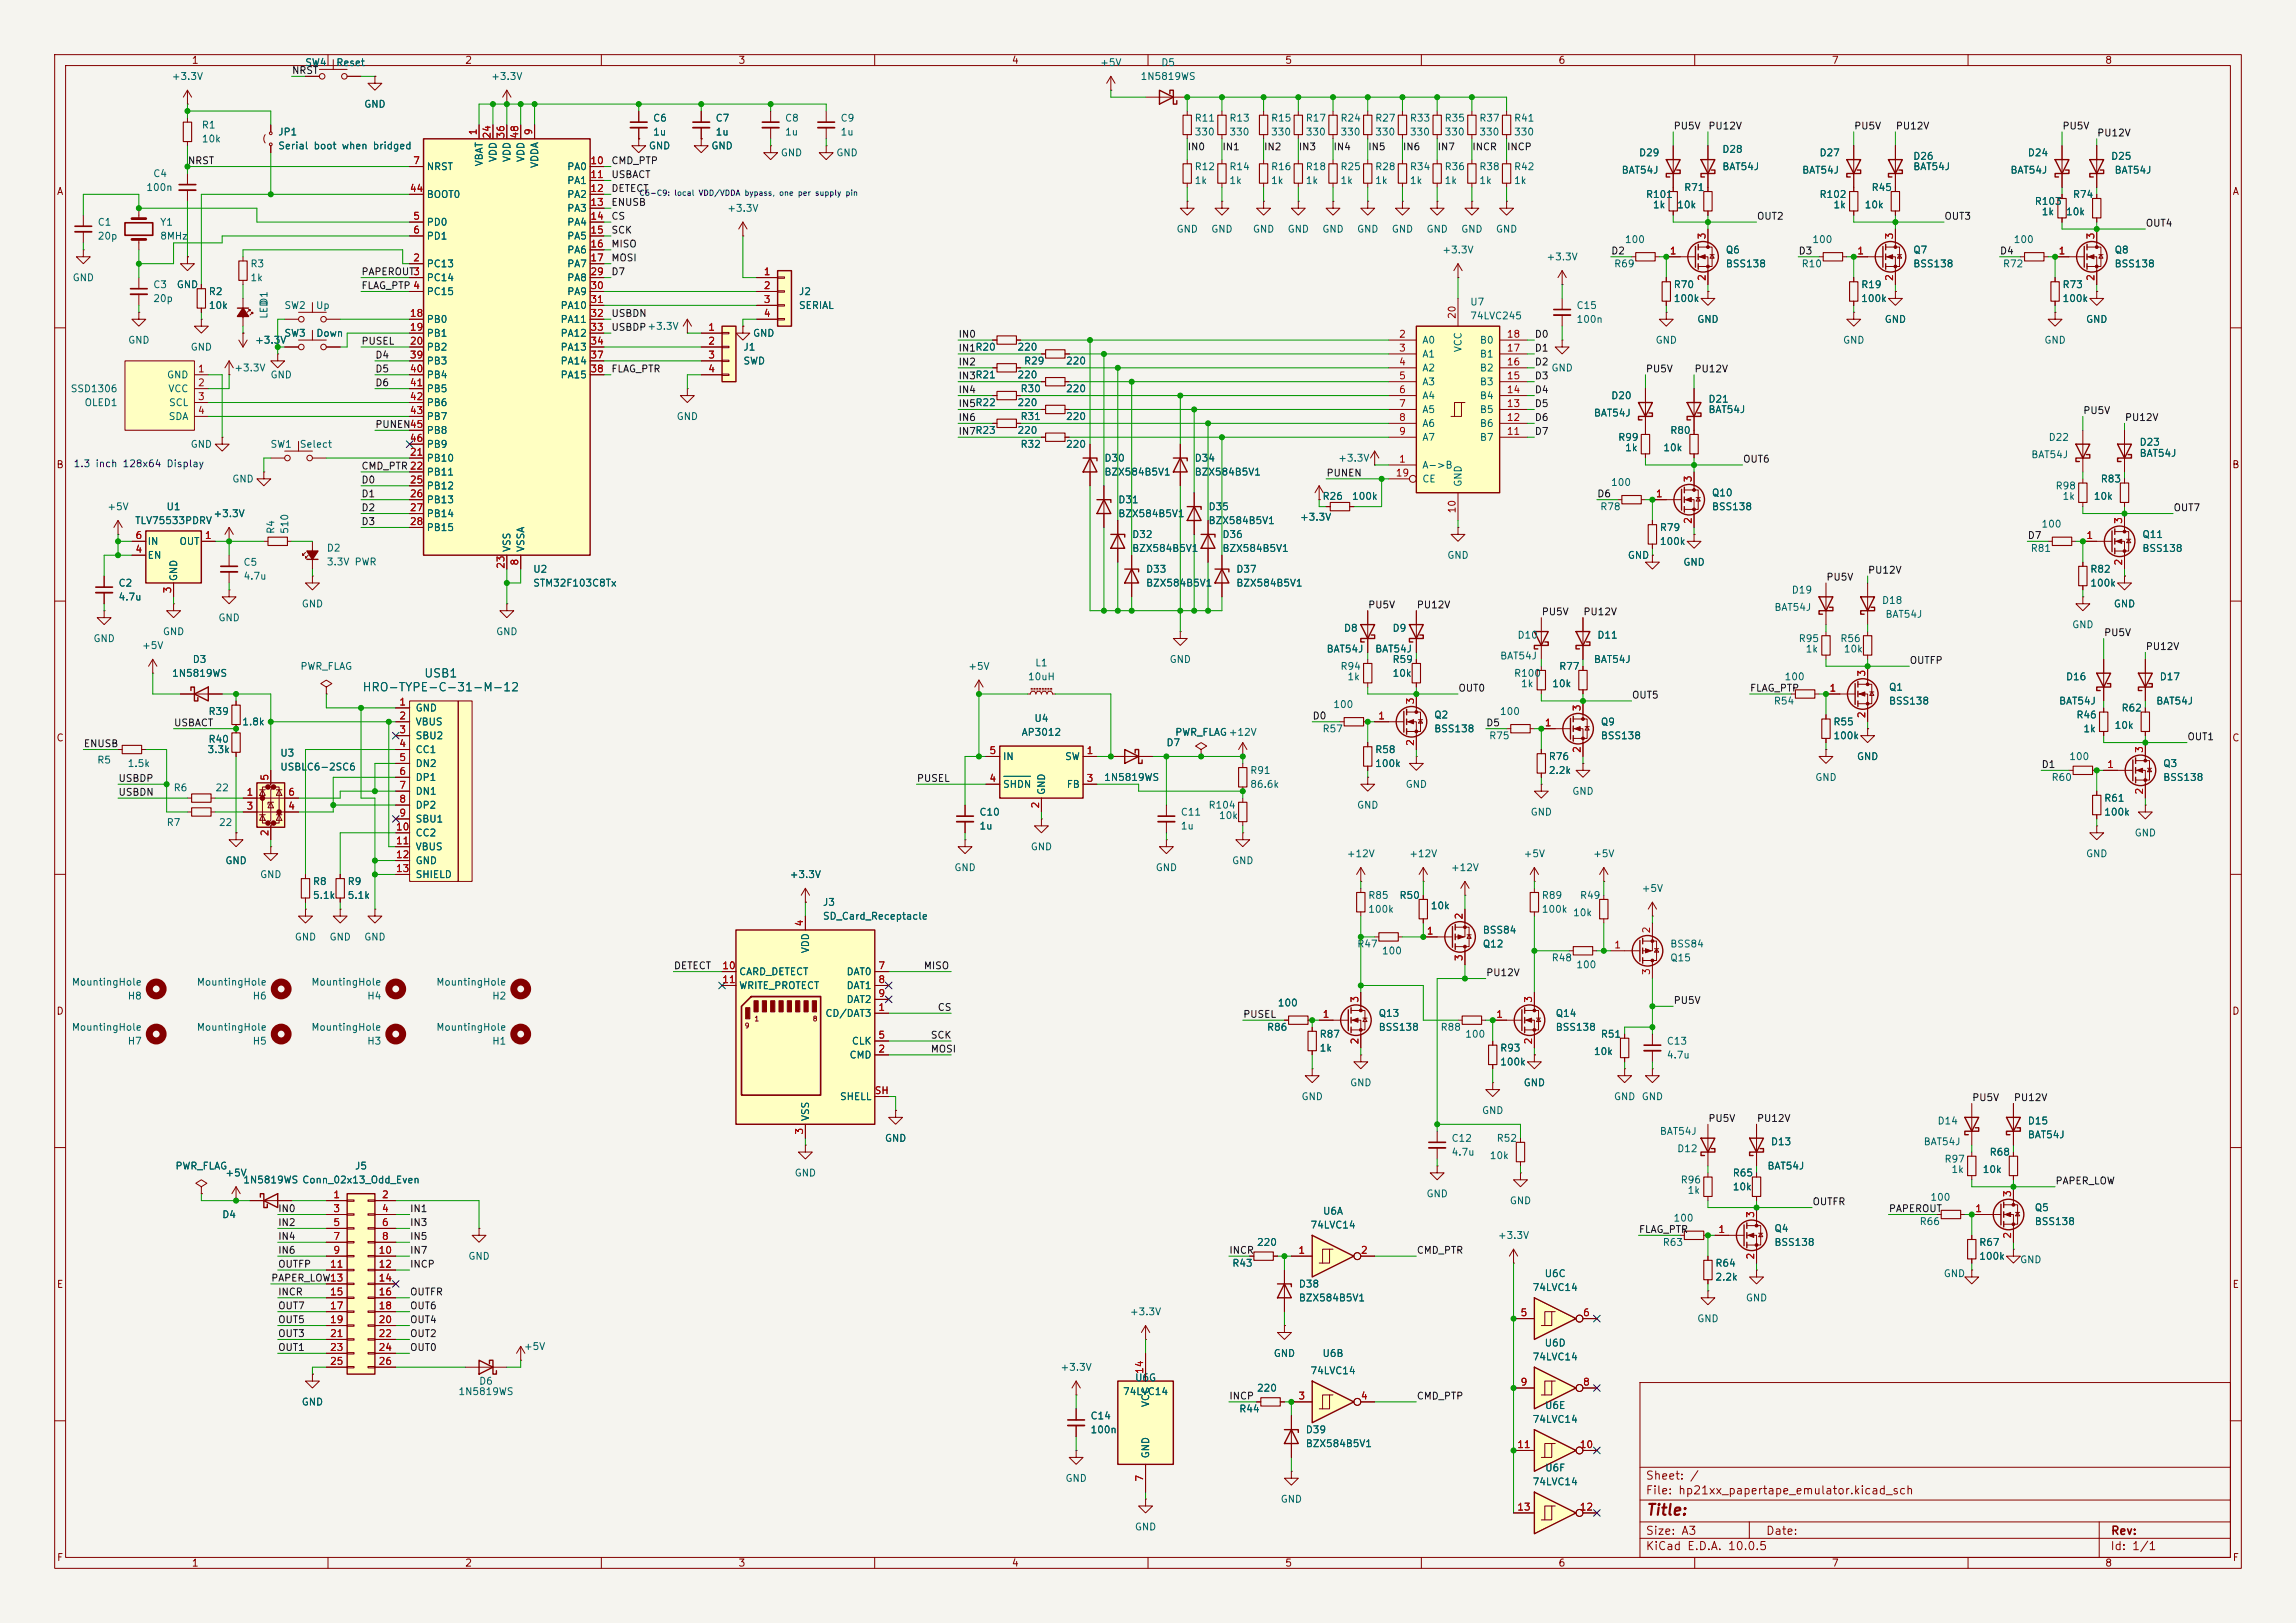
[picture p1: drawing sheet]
<svg xmlns="http://www.w3.org/2000/svg" width="420mm" height="297mm" viewBox="0 0 420 297" stroke-linecap="round" stroke-linejoin="round" font-family="sans-serif">
<defs><g id="words">
<text font-size="2" fill="#840000" x="301" y="277.8">Title:</text>
<g font-size="1.5" fill="#006464">
<text x="77.5" y="124.3">USB1</text>
<text x="66.2" y="126.9">HRO-TYPE-C-31-M-12</text>
</g>
<g font-size="1.5" fill="#840000">
<text x="300.9" y="273.8">File: hp21xx_papertape_emulator.kicad_sch</text>
<text x="300.9" y="271.1">Sheet: /</text>
<text x="300.9" y="281.2">Size: A3</text>
<text x="322.9" y="281.2">Date:</text>
<text x="386" y="281.2">Rev:</text>
<text x="300.9" y="284">KiCad E.D.A. 10.0.5</text>
<text x="385.9" y="284">Id: 1/1</text>
</g>
<g font-size="1.3" fill="#840000">
<text x="35" y="12">1</text>
<text x="85" y="12">2</text>
<text x="135" y="12">3</text>
<text x="185" y="12">4</text>
<text x="235" y="12">5</text>
<text x="285" y="12">6</text>
<text x="335" y="12">7</text>
<text x="385" y="12">8</text>
<text x="10.3" y="36">A</text>
<text x="408.3" y="36">A</text>
<text x="10.2" y="86">B</text>
<text x="408.2" y="86">B</text>
<text x="10.2" y="136">C</text>
<text x="408.2" y="136">C</text>
<text x="10.2" y="186">D</text>
<text x="408.2" y="186">D</text>
<text x="10.3" y="236">E</text>
<text x="408.3" y="236">E</text>
<text x="10.3" y="286">F</text>
<text x="35" y="287">1</text>
<text x="85" y="287">2</text>
<text x="135" y="287">3</text>
<text x="185" y="287">4</text>
<text x="235" y="287">5</text>
<text x="285" y="287">6</text>
<text x="335" y="287">7</text>
<text x="385" y="287">8</text>
<text x="408.3" y="286">F</text>
</g>
<g font-size="1.3" fill="#006464">
<text x="31.3" y="14.9">+3.3V</text>
<text x="55.7" y="12.4">SW4</text>
<text x="61.4" y="12.4">Reset</text>
<text x="89.7" y="14.9">+3.3V</text>
<text x="201.1" y="12.4">+5V</text>
<text x="208.5" y="14.9">1N5819WS</text>
<text x="212.3" y="12.4">D5</text>
<text x="36.8" y="23.8">R1</text>
<text x="66.5" y="20">GND</text>
<text x="119.4" y="22.6">C6</text>
<text x="130.8" y="22.6">C7</text>
<text x="143.5" y="22.6">C8</text>
<text x="153.7" y="22.6">C9</text>
<text x="218.4" y="22.6">R11</text>
<text x="224.8" y="22.6">R13</text>
<text x="232.4" y="22.6">R15</text>
<text x="238.7" y="22.6">R17</text>
<text x="245.1" y="22.6">R24</text>
<text x="251.4" y="22.6">R27</text>
<text x="257.8" y="22.6">R33</text>
<text x="264.1" y="22.6">R35</text>
<text x="270.5" y="22.6">R37</text>
<text x="276.8" y="22.6">R41</text>
<text x="36.8" y="26.4">10k</text>
<text x="50.8" y="25.1">JP1</text>
<text x="50.8" y="27.6">Serial boot when bridged</text>
<text x="91.1" y="29.8" transform="rotate(-90 91.1 29.8)">VDD</text>
<text x="93.7" y="29.8" transform="rotate(-90 93.7 29.8)">VDD</text>
<text x="96.2" y="29.8" transform="rotate(-90 96.2 29.8)">VDD</text>
<text x="118.6" y="27.6">GND</text>
<text x="119.4" y="25.1">1u</text>
<text x="130" y="27.6">GND</text>
<text x="130.8" y="25.1">1u</text>
<text x="142.7" y="28.9">GND</text>
<text x="143.5" y="25.1">1u</text>
<text x="152.9" y="28.9">GND</text>
<text x="153.7" y="25.1">1u</text>
<text x="218.4" y="25.1">330</text>
<text x="224.8" y="25.1">330</text>
<text x="232.4" y="25.1">330</text>
<text x="238.7" y="25.1">330</text>
<text x="245.1" y="25.1">330</text>
<text x="251.4" y="25.1">330</text>
<text x="257.8" y="25.1">330</text>
<text x="264.1" y="25.1">330</text>
<text x="270.5" y="25.1">330</text>
<text x="276.8" y="25.1">330</text>
<text x="299.7" y="28.9">D29</text>
<text x="314.9" y="28.3">D28</text>
<text x="332.7" y="28.9">D27</text>
<text x="349.9" y="29.5">D26</text>
<text x="370.8" y="28.9">D24</text>
<text x="386.1" y="29.5">D25</text>
<text x="26.7" y="35.3">100n</text>
<text x="27.9" y="32.7">C4</text>
<text x="78" y="31.4">NRST</text>
<text x="88.6" y="30.6" transform="rotate(-90 88.6 30.6)">VBAT</text>
<text x="98.8" y="30.9" transform="rotate(-90 98.8 30.9)">VDDA</text>
<text x="103.6" y="31.4">PA0</text>
<text x="103.6" y="34">PA1</text>
<text x="218.4" y="31.4">R12</text>
<text x="218.4" y="34">1k</text>
<text x="224.8" y="31.4">R14</text>
<text x="224.8" y="34">1k</text>
<text x="232.4" y="31.4">R16</text>
<text x="232.4" y="34">1k</text>
<text x="238.7" y="31.4">R18</text>
<text x="238.7" y="34">1k</text>
<text x="245.1" y="31.4">R25</text>
<text x="245.1" y="34">1k</text>
<text x="251.4" y="31.4">R28</text>
<text x="251.4" y="34">1k</text>
<text x="257.8" y="31.4">R34</text>
<text x="257.8" y="34">1k</text>
<text x="264.1" y="31.4">R36</text>
<text x="264.1" y="34">1k</text>
<text x="270.5" y="31.4">R38</text>
<text x="270.5" y="34">1k</text>
<text x="276.8" y="31.4">R42</text>
<text x="276.8" y="34">1k</text>
<text x="296.5" y="32.1">BAT54J</text>
<text x="308" y="35.3">R71</text>
<text x="314.9" y="31.4">BAT54J</text>
<text x="329.5" y="32.1">BAT54J</text>
<text x="342.2" y="35.3">R45</text>
<text x="349.9" y="31.4">BAT54J</text>
<text x="367.6" y="32.1">BAT54J</text>
<text x="386.7" y="32.1">BAT54J</text>
<text x="17.8" y="41.6">C1</text>
<text x="29.2" y="41.6">Y1</text>
<text x="78" y="41.6">PD0</text>
<text x="78" y="36.5">BOOT0</text>
<text x="103.6" y="36.5">PA2</text>
<text x="103.6" y="39.1">PA3</text>
<text x="103.6" y="41.6">PA4</text>
<text x="132.9" y="39.1">+3.3V</text>
<text x="301" y="36.5">R101</text>
<text x="302.2" y="38.4">1k</text>
<text x="306.7" y="38.4">10k</text>
<text x="332.7" y="36.5">R102</text>
<text x="335.3" y="38.4">1k</text>
<text x="341" y="38.4">10k</text>
<text x="372.1" y="37.8">R103</text>
<text x="373.4" y="39.7">1k</text>
<text x="377.8" y="39.7">10k</text>
<text x="379.1" y="36.5">R74</text>
<text x="17.8" y="44.1">20p</text>
<text x="29.2" y="44.1">8MHz</text>
<text x="78" y="44.1">PD1</text>
<text x="103.6" y="44.1">PA5</text>
<text x="103.6" y="46.7">PA6</text>
<text x="215.1" y="42.9">GND</text>
<text x="221.5" y="42.9">GND</text>
<text x="229.1" y="42.9">GND</text>
<text x="235.4" y="42.9">GND</text>
<text x="241.8" y="42.9">GND</text>
<text x="248.1" y="42.9">GND</text>
<text x="254.5" y="42.9">GND</text>
<text x="260.8" y="42.9">GND</text>
<text x="263.7" y="46.7">+3.3V</text>
<text x="267.2" y="42.9">GND</text>
<text x="273.5" y="42.9">GND</text>
<text x="282.8" y="48">+3.3V</text>
<text x="297.1" y="44.8">100</text>
<text x="315.6" y="46.7">Q6</text>
<text x="331.4" y="44.8">100</text>
<text x="349.9" y="46.7">Q7</text>
<text x="368.2" y="44.8">100</text>
<text x="386.7" y="46.7">Q8</text>
<text x="13.2" y="51.8">GND</text>
<text x="27.9" y="53">C3</text>
<text x="32.2" y="53">GND</text>
<text x="45.7" y="49.2">R3</text>
<text x="45.7" y="51.8">1k</text>
<text x="78" y="49.2">PC13</text>
<text x="78" y="51.8">PC14</text>
<text x="103.6" y="49.2">PA7</text>
<text x="103.6" y="51.8">PA8</text>
<text x="295.2" y="49.2">R69</text>
<text x="306.1" y="53">R70</text>
<text x="315.6" y="49.2">BSS138</text>
<text x="329.4" y="49.2">R10</text>
<text x="340.3" y="53">R19</text>
<text x="349.9" y="49.2">BSS138</text>
<text x="366.3" y="49.2">R72</text>
<text x="377.2" y="53">R73</text>
<text x="386.7" y="49.2">BSS138</text>
<text x="27.9" y="55.6">20p</text>
<text x="38.1" y="54.3">R2</text>
<text x="38.1" y="56.8">10k</text>
<text x="49.2" y="58.4" transform="rotate(-90 49.2 58.4)">LED</text>
<text x="49.2" y="55.9" transform="rotate(-90 49.2 55.9)">D1</text>
<text x="51.9" y="56.8">SW2</text>
<text x="57.7" y="56.8">Up</text>
<text x="78" y="54.3">PC15</text>
<text x="78" y="59.4">PB0</text>
<text x="102.4" y="56.8">PA10</text>
<text x="102.4" y="59.4">PA11</text>
<text x="103.6" y="54.3">PA9</text>
<text x="146" y="54.3">J2</text>
<text x="146" y="56.8">SERIAL</text>
<text x="268.8" y="56.2">U7</text>
<text x="268.8" y="58.7">74LVC245</text>
<text x="288.3" y="56.8">C15</text>
<text x="288.3" y="59.4">100n</text>
<text x="306.1" y="55.6">100k</text>
<text x="310.4" y="59.4">GND</text>
<text x="340.3" y="55.6">100k</text>
<text x="344.6" y="59.4">GND</text>
<text x="377.2" y="55.6">100k</text>
<text x="381.5" y="59.4">GND</text>
<text x="23.3" y="63.2">GND</text>
<text x="34.8" y="64.5">GND</text>
<text x="46.6" y="63.2">+3.3V</text>
<text x="51.9" y="61.9">SW3</text>
<text x="57.7" y="61.9">Down</text>
<text x="78" y="61.9">PB1</text>
<text x="78" y="64.5">PB2</text>
<text x="102.4" y="61.9">PA12</text>
<text x="102.4" y="64.5">PA13</text>
<text x="135.9" y="64.5">J1</text>
<text x="137.6" y="61.9">GND</text>
<text x="178.3" y="64.5">R20</text>
<text x="186" y="64.5">220</text>
<text x="260.1" y="63.2">A0</text>
<text x="260.1" y="65.7">A1</text>
<text x="267.7" y="64.6" transform="rotate(-90 267.7 64.6)">VCC</text>
<text x="270.6" y="65.7">B1</text>
<text x="270.6" y="63.2">B0</text>
<text x="302.7" y="63.2">GND</text>
<text x="337" y="63.2">GND</text>
<text x="373.9" y="63.2">GND</text>
<text x="30.4" y="69.5">GND</text>
<text x="42.8" y="68.3">+3.3V</text>
<text x="49.4" y="69.5">GND</text>
<text x="78" y="67">PB3</text>
<text x="78" y="69.5">PB4</text>
<text x="102.4" y="67">PA14</text>
<text x="102.4" y="69.5">PA15</text>
<text x="135.9" y="67">SWD</text>
<text x="178.3" y="69.5">R21</text>
<text x="186" y="69.5">220</text>
<text x="187.2" y="67">R29</text>
<text x="194.9" y="67">220</text>
<text x="260.1" y="68.3">A2</text>
<text x="260.1" y="70.8">A3</text>
<text x="270.6" y="70.8">B3</text>
<text x="270.6" y="68.3">B2</text>
<text x="283.7" y="68.3">GND</text>
<text x="12.8" y="72.1">SSD1306</text>
<text x="15.4" y="74.6">OLED1</text>
<text x="30.7" y="72.1">VCC</text>
<text x="30.7" y="77.2">SDA</text>
<text x="30.8" y="74.6">SCL</text>
<text x="78" y="72.1">PB5</text>
<text x="78" y="74.6">PB6</text>
<text x="78" y="77.2">PB7</text>
<text x="123.7" y="77.2">GND</text>
<text x="178.3" y="74.6">R22</text>
<text x="186" y="74.6">220</text>
<text x="186.6" y="77.2">R31</text>
<text x="186.6" y="72.1">R30</text>
<text x="194.9" y="77.2">220</text>
<text x="194.9" y="72.1">220</text>
<text x="260.1" y="73.4">A4</text>
<text x="260.1" y="75.9">A5</text>
<text x="270.6" y="75.9">B5</text>
<text x="270.6" y="73.4">B4</text>
<text x="291.4" y="76.5">BAT54J</text>
<text x="294.6" y="73.4">D20</text>
<text x="312.4" y="74">D21</text>
<text x="312.4" y="75.9">BAT54J</text>
<text x="34.8" y="82.2">GND</text>
<text x="49.4" y="82.2">SW1</text>
<text x="54.7" y="82.2">Select</text>
<text x="78" y="79.7">PB8</text>
<text x="78" y="82.2">PB9</text>
<text x="178.3" y="79.7">R23</text>
<text x="186" y="79.7">220</text>
<text x="186.6" y="82.2">R32</text>
<text x="194.9" y="82.2">220</text>
<text x="260.1" y="78.4">A6</text>
<text x="260.1" y="81">A7</text>
<text x="270.6" y="81">B7</text>
<text x="270.6" y="78.4">B6</text>
<text x="295.9" y="81">R99</text>
<text x="297.2" y="82.9">1k</text>
<text x="304.1" y="82.9">10k</text>
<text x="305.4" y="79.7">R80</text>
<text x="374.6" y="81">D22</text>
<text x="391.3" y="81.9">D23</text>
<text x="391.3" y="83.9">BAT54J</text>
<text x="42.4" y="88.6">GND</text>
<text x="78" y="84.8">PB10</text>
<text x="78" y="87.3">PB11</text>
<text x="78" y="89.9">PB12</text>
<text x="201.9" y="84.8">D30</text>
<text x="201.9" y="87.3">BZX584B5V1</text>
<text x="218.4" y="84.8">D34</text>
<text x="218.4" y="87.3">BZX584B5V1</text>
<text x="244.7" y="84.8">+3.3V</text>
<text x="260.1" y="86.1">A-&gt;B</text>
<text x="260.1" y="88.6">CE</text>
<text x="267.7" y="89.2" transform="rotate(-90 267.7 89.2)">GND</text>
<text x="294.6" y="89.2">100</text>
<text x="371.5" y="84.1">BAT54J</text>
<text x="375.9" y="89.9">R98</text>
<text x="384.2" y="88.6">R83</text>
<text x="19.5" y="93.7">+5V</text>
<text x="30.4" y="93.7">U1</text>
<text x="38.9" y="94.9">+3.3V</text>
<text x="78" y="92.4">PB13</text>
<text x="78" y="94.9">PB14</text>
<text x="204.5" y="92.4">D31</text>
<text x="204.5" y="94.9">BZX584B5V1</text>
<text x="221" y="93.7">D35</text>
<text x="237.7" y="95.6">+3.3V</text>
<text x="241.8" y="91.8">R26</text>
<text x="247.2" y="91.8">100k</text>
<text x="292.6" y="93.7">R78</text>
<text x="313" y="91.1">Q10</text>
<text x="313" y="93.7">BSS138</text>
<text x="377.2" y="91.8">1k</text>
<text x="382.9" y="91.8">10k</text>
<text x="24.6" y="96.2">TLV75533PDRV</text>
<text x="26.9" y="100">IN</text>
<text x="32.7" y="100">OUT</text>
<text x="50.5" y="97.8" transform="rotate(-90 50.5 97.8)">R4</text>
<text x="53" y="97.8" transform="rotate(-90 53 97.8)">510</text>
<text x="59.7" y="101.2">D2</text>
<text x="78" y="97.5">PB15</text>
<text x="93.7" y="101.1" transform="rotate(-90 93.7 101.1)">VSS</text>
<text x="96.2" y="101.1" transform="rotate(-90 96.2 101.1)">VSSA</text>
<text x="207" y="98.8">D32</text>
<text x="207" y="101.3">BZX584B5V1</text>
<text x="221" y="96.2">BZX584B5V1</text>
<text x="223.5" y="98.8">D36</text>
<text x="223.5" y="101.3">BZX584B5V1</text>
<text x="303.5" y="97.5">R79</text>
<text x="303.5" y="100">100k</text>
<text x="371.4" y="101.3">R81</text>
<text x="373.3" y="96.8">100</text>
<text x="391.8" y="98.8">Q11</text>
<text x="391.8" y="101.3">BSS138</text>
<text x="21.6" y="107.6">C2</text>
<text x="26.9" y="102.6">EN</text>
<text x="32.7" y="106.5" transform="rotate(-90 32.7 106.5)">GND</text>
<text x="44.4" y="103.8">C5</text>
<text x="44.4" y="106.4">4.7u</text>
<text x="59.7" y="103.8">3.3V PWR</text>
<text x="97.4" y="105.1">U2</text>
<text x="97.4" y="107.6">STM32F103C8Tx</text>
<text x="209.5" y="105.1">D33</text>
<text x="209.5" y="107.6">BZX584B5V1</text>
<text x="226" y="105.1">D37</text>
<text x="226" y="107.6">BZX584B5V1</text>
<text x="264.6" y="102.6">GND</text>
<text x="297.7" y="102.6">GND</text>
<text x="307.8" y="103.8">GND</text>
<text x="382.3" y="105.1">R82</text>
<text x="382.3" y="107.6">100k</text>
<text x="21.6" y="110.2">4.7u</text>
<text x="39.8" y="114">GND</text>
<text x="55.1" y="111.5">GND</text>
<text x="324.5" y="112.1">BAT54J</text>
<text x="327.6" y="108.9">D19</text>
<text x="344.2" y="110.8">D18</text>
<text x="344.8" y="113.4">BAT54J</text>
<text x="386.6" y="111.5">GND</text>
<text x="17" y="117.8">GND</text>
<text x="25.9" y="119.1">+5V</text>
<text x="29.7" y="116.5">GND</text>
<text x="90.6" y="116.5">GND</text>
<text x="242.6" y="119.7">BAT54J</text>
<text x="245.7" y="115.9">D8</text>
<text x="251.4" y="119.7">BAT54J</text>
<text x="254.6" y="115.9">D9</text>
<text x="277.5" y="117.2">D10</text>
<text x="292.1" y="117.2">D11</text>
<text x="328.9" y="117.8">R95</text>
<text x="330.2" y="119.7">1k</text>
<text x="336.5" y="117.8">R56</text>
<text x="337.2" y="119.7">10k</text>
<text x="378.9" y="115.3">GND</text>
<text x="31.4" y="124.2">1N5819WS</text>
<text x="35.1" y="121.6">D3</text>
<text x="54.8" y="122.9">PWR_FLAG</text>
<text x="177" y="122.9">+5V</text>
<text x="187.9" y="124.8">10uH</text>
<text x="189.3" y="122.2">L1</text>
<text x="213.8" y="121.6">GND</text>
<text x="245.1" y="122.9">R94</text>
<text x="246.4" y="124.8">1k</text>
<text x="254.6" y="121.6">R59</text>
<text x="254.6" y="124.2">10k</text>
<text x="274.3" y="121">BAT54J</text>
<text x="276.8" y="124.2">R100</text>
<text x="285.1" y="122.9">R77</text>
<text x="291.4" y="121.6">BAT54J</text>
<text x="326.3" y="124.8">100</text>
<text x="377.8" y="124.8">D16</text>
<text x="395" y="124.8">D17</text>
<text x="38" y="131.1">R39</text>
<text x="75.9" y="130.5">GND</text>
<text x="243.8" y="129.9">100</text>
<text x="262.2" y="131.8">Q2</text>
<text x="274.3" y="131.1">100</text>
<text x="278.1" y="126.1">1k</text>
<text x="283.8" y="126.1">10k</text>
<text x="324.4" y="129.2">R54</text>
<text x="345.4" y="126.7">Q1</text>
<text x="345.4" y="129.2">BSS138</text>
<text x="376.5" y="129.2">BAT54J</text>
<text x="379.7" y="131.8">R46</text>
<text x="388" y="130.5">R62</text>
<text x="394.3" y="129.2">BAT54J</text>
<text x="38" y="136.2">R40</text>
<text x="44.2" y="133">1.8k</text>
<text x="75.9" y="133">VBUS</text>
<text x="75.9" y="135.6">SBU2</text>
<text x="186.8" y="134.9">AP3012</text>
<text x="189.1" y="132.4">U4</text>
<text x="213.3" y="136.9">D7</text>
<text x="214.9" y="134.9">PWR_FLAG+12V</text>
<text x="214.9" y="134.9">PWR_FLAG</text>
<text x="241.8" y="134.3">R57</text>
<text x="262.2" y="134.3">BSS138</text>
<text x="272.3" y="135.6">R75</text>
<text x="292.7" y="133">Q9</text>
<text x="292.7" y="135.6">BSS138</text>
<text x="335.3" y="133">R55</text>
<text x="335.3" y="135.6">100k</text>
<text x="381" y="134.3">1k</text>
<text x="386.7" y="133.7">10k</text>
<text x="17.7" y="140">R5</text>
<text x="23.2" y="140.7">1.5k</text>
<text x="37.9" y="138.1">3.3k</text>
<text x="51.2" y="138.8">U3</text>
<text x="51.2" y="141.3">USBLC6-2SC6</text>
<text x="75.9" y="138.1">CC1</text>
<text x="75.9" y="140.7">DN2</text>
<text x="75.9" y="143.2">DP1</text>
<text x="183.4" y="139.4">IN</text>
<text x="194.7" y="139.4">SW</text>
<text x="201.9" y="143.2">1N5819WS</text>
<text x="228.6" y="141.9">R91</text>
<text x="251.4" y="138.1">R58</text>
<text x="251.4" y="140.7">100k</text>
<text x="283.2" y="139.4">R76</text>
<text x="283.2" y="141.9">2.2k</text>
<text x="331.9" y="143.2">GND</text>
<text x="339.6" y="139.4">GND</text>
<text x="375.2" y="143.2">R60</text>
<text x="378.4" y="139.4">100</text>
<text x="395.6" y="140.7">Q3</text>
<text x="395.6" y="143.2">BSS138</text>
<text x="31.7" y="145.1">R6</text>
<text x="39.3" y="145.1">22</text>
<text x="75.9" y="145.7">DN1</text>
<text x="75.9" y="148.3">DP2</text>
<text x="179.1" y="149.6">C10</text>
<text x="183.4" y="144.5">SHDN</text>
<text x="191.5" y="145.6" transform="rotate(-90 191.5 145.6)">GND</text>
<text x="195" y="144.5">FB</text>
<text x="215.9" y="149.6">C11</text>
<text x="221" y="148.3">R104</text>
<text x="228.6" y="144.5">86.6k</text>
<text x="248.1" y="148.3">GND</text>
<text x="257" y="144.5">GND</text>
<text x="279.9" y="149.6">GND</text>
<text x="287.5" y="145.7">GND</text>
<text x="384.8" y="147">R61</text>
<text x="384.8" y="149.6">100k</text>
<text x="30.4" y="151.5">R7</text>
<text x="39.9" y="151.5">22</text>
<text x="75.9" y="150.8">SBU1</text>
<text x="75.9" y="153.4">CC2</text>
<text x="75.9" y="155.9">VBUS</text>
<text x="179.1" y="152.1">1u</text>
<text x="188.4" y="155.9">GND</text>
<text x="215.9" y="152.1">1u</text>
<text x="222.9" y="150.2">10k</text>
<text x="390.4" y="153.4">GND</text>
<text x="41.1" y="158.4">GND</text>
<text x="47.5" y="161">GND</text>
<text x="75.9" y="158.4">GND</text>
<text x="75.9" y="161">SHIELD</text>
<text x="144.4" y="161">+3.3V</text>
<text x="174.5" y="159.7">GND</text>
<text x="211.3" y="159.7">GND</text>
<text x="225.3" y="158.4">GND</text>
<text x="246.3" y="157.2">+12V</text>
<text x="257.7" y="157.2">+12V</text>
<text x="265.3" y="159.7">+12V</text>
<text x="278.6" y="157.2">+5V</text>
<text x="291.3" y="157.2">+5V</text>
<text x="381.5" y="157.2">GND</text>
<text x="57.1" y="162.3">R8</text>
<text x="57.1" y="164.8">5.1k</text>
<text x="63.5" y="162.3">R9</text>
<text x="63.5" y="164.8">5.1k</text>
<text x="150.4" y="166.1">J3</text>
<text x="250.2" y="164.8">R85</text>
<text x="250.2" y="167.3">100k</text>
<text x="255.9" y="164.8">R50</text>
<text x="261.6" y="166.7">10k</text>
<text x="281.9" y="164.8">R89</text>
<text x="281.9" y="167.3">100k</text>
<text x="287.6" y="168">10k</text>
<text x="288.9" y="164.8">R49</text>
<text x="300.2" y="163.5">+5V</text>
<text x="53.8" y="172.4">GND</text>
<text x="60.2" y="172.4">GND</text>
<text x="66.5" y="172.4">GND</text>
<text x="150.4" y="168.6">SD_Card_Receptacle</text>
<text x="248.2" y="173.7">R47</text>
<text x="271.1" y="173.7">Q12</text>
<text x="271.1" y="171.1">BSS84</text>
<text x="305.4" y="173.7">BSS84</text>
<text x="135.1" y="178.8">CARD_DETECT</text>
<text x="148.3" y="174.5" transform="rotate(-90 148.3 174.5)">VDD</text>
<text x="154.7" y="178.8">DAT0</text>
<text x="252.7" y="175">100</text>
<text x="283.7" y="176.2">R48</text>
<text x="288.2" y="177.5">100</text>
<text x="305.4" y="176.2">Q15</text>
<text x="13" y="180.7">MountingHole</text>
<text x="23.3" y="183.2">H8</text>
<text x="35.9" y="180.7">MountingHole</text>
<text x="46.1" y="183.2">H6</text>
<text x="56.9" y="180.7">MountingHole</text>
<text x="67.1" y="183.2">H4</text>
<text x="79.7" y="180.7">MountingHole</text>
<text x="89.9" y="183.2">H2</text>
<text x="135.1" y="181.3">WRITE_PROTECT</text>
<text x="154.7" y="181.3">DAT1</text>
<text x="154.7" y="183.8">DAT2</text>
<text x="233.6" y="184.5">100</text>
<text x="13" y="188.9">MountingHole</text>
<text x="23.3" y="191.5">H7</text>
<text x="35.9" y="188.9">MountingHole</text>
<text x="46.1" y="191.5">H5</text>
<text x="56.9" y="188.9">MountingHole</text>
<text x="67.1" y="191.5">H3</text>
<text x="79.7" y="188.9">MountingHole</text>
<text x="89.9" y="191.5">H1</text>
<text x="150.9" y="186.4">CD/DAT3</text>
<text x="155.7" y="191.5">CLK</text>
<text x="231.7" y="188.9">R86</text>
<text x="241.3" y="190.2">R87</text>
<text x="252.1" y="186.4">Q13</text>
<text x="252.1" y="188.9">BSS138</text>
<text x="263.4" y="188.9">R88</text>
<text x="267.9" y="190.2">100</text>
<text x="284.5" y="186.4">Q14</text>
<text x="284.5" y="188.9">BSS138</text>
<text x="292.7" y="190.2">R51</text>
<text x="304.8" y="191.5">C13</text>
<text x="155.3" y="194">CMD</text>
<text x="241.3" y="192.7">1k</text>
<text x="274.3" y="192.7">R93</text>
<text x="274.3" y="195.3">100k</text>
<text x="291.4" y="193.4">10k</text>
<text x="304.8" y="194">4.7u</text>
<text x="153.5" y="201.6">SHELL</text>
<text x="238" y="201.6">GND</text>
<text x="246.9" y="199.1">GND</text>
<text x="278.6" y="199.1">GND</text>
<text x="295.1" y="201.6">GND</text>
<text x="300.2" y="201.6">GND</text>
<text x="148.3" y="205.3" transform="rotate(-90 148.3 205.3)">VSS</text>
<text x="161.8" y="209.2">GND</text>
<text x="265.4" y="209.2">C12</text>
<text x="271" y="204.2">GND</text>
<text x="273.7" y="209.2">R52</text>
<text x="303.5" y="208">BAT54J</text>
<text x="323.8" y="209.9">D13</text>
<text x="351.8" y="209.9">BAT54J</text>
<text x="354.3" y="206.1">D14</text>
<text x="370.8" y="206.1">D15</text>
<text x="370.8" y="208.6">BAT54J</text>
<text x="32" y="214.3">PWR_FLAG</text>
<text x="41.1" y="215.6">+5V</text>
<text x="64.8" y="214.3">J5</text>
<text x="145.3" y="215.6">GND</text>
<text x="265.4" y="211.8">4.7u</text>
<text x="272.4" y="212.4">10k</text>
<text x="306.7" y="211.1">D12</text>
<text x="316.8" y="215.6">R65</text>
<text x="323.2" y="214.3">BAT54J</text>
<text x="355.6" y="213.1">R97</text>
<text x="356.9" y="215">1k</text>
<text x="362.6" y="215">10k</text>
<text x="363.8" y="211.8">R68</text>
<text x="44.4" y="216.9">1N5819WS Conn_02x13_Odd_Even</text>
<text x="260.8" y="219.4">GND</text>
<text x="276.1" y="220.7">GND</text>
<text x="307.3" y="216.9">R96</text>
<text x="308.6" y="218.8">1k</text>
<text x="316.8" y="218.1">10k</text>
<text x="353" y="220">100</text>
<text x="372.1" y="221.9">Q5</text>
<text x="40.5" y="223.2">D4</text>
<text x="239.6" y="225.1">74LVC14</text>
<text x="241.9" y="222.6">U6A</text>
<text x="273.9" y="227">+3.3V</text>
<text x="306" y="223.8">100</text>
<text x="324.5" y="225.8">Q4</text>
<text x="351" y="224.5">R66</text>
<text x="372.1" y="224.5">BSS138</text>
<text x="85.6" y="230.8">GND</text>
<text x="225.3" y="232.1">R43</text>
<text x="229.8" y="228.3">220</text>
<text x="304" y="228.3">R63</text>
<text x="313.7" y="232.1">R64</text>
<text x="324.5" y="228.3">BSS138</text>
<text x="361.9" y="228.3">R67</text>
<text x="361.9" y="230.8">100k</text>
<text x="369.4" y="231.5">GND</text>
<text x="237.5" y="235.9">D38</text>
<text x="237.5" y="238.5">BZX584B5V1</text>
<text x="280.2" y="236.5">74LVC14</text>
<text x="282.4" y="234">U6C</text>
<text x="313.7" y="234.6">2.2k</text>
<text x="319.2" y="238.5">GND</text>
<text x="355.4" y="234">GND</text>
<text x="206.6" y="241">+3.3V</text>
<text x="310.4" y="242.3">GND</text>
<text x="95.7" y="247.3">+5V</text>
<text x="193.9" y="251.2">+3.3V</text>
<text x="232.9" y="248.6">GND</text>
<text x="239.6" y="251.8">74LVC14</text>
<text x="241.8" y="248.6">U6B</text>
<text x="280.2" y="249.2">74LVC14</text>
<text x="282.4" y="246.7">U6D</text>
<text x="55.1" y="257.5">GND</text>
<text x="83.8" y="255.6">1N5819WS</text>
<text x="87.5" y="253.7">D6</text>
<text x="205.3" y="255.6">74LVC14</text>
<text x="207.5" y="253.1">U6G</text>
<text x="210.5" y="257.6" transform="rotate(-90 210.5 257.6)">VCC</text>
<text x="229.8" y="255">220</text>
<text x="199.4" y="260">C14</text>
<text x="199.4" y="262.6">100n</text>
<text x="226.6" y="258.8">R44</text>
<text x="238.7" y="262.6">D39</text>
<text x="280.2" y="260.7">74LVC14</text>
<text x="282.5" y="258.1">U6E</text>
<text x="210.5" y="267" transform="rotate(-90 210.5 267)">GND</text>
<text x="238.7" y="265.1">BZX584B5V1</text>
<text x="282.5" y="269.6">U6F</text>
<text x="194.8" y="271.5">GND</text>
<text x="234.2" y="275.3">GND</text>
<text x="280.2" y="272.1">74LVC14</text>
<text x="207.5" y="280.4">GND</text>
</g>
<g font-size="1.3" fill="#0f0f0f">
<text x="53.3" y="13.8">NRST</text>
<text x="217.1" y="27.8">IN0</text>
<text x="223.5" y="27.8">IN1</text>
<text x="231.1" y="27.8">IN2</text>
<text x="237.5" y="27.8">IN3</text>
<text x="243.8" y="27.8">IN4</text>
<text x="250.2" y="27.8">IN5</text>
<text x="256.5" y="27.8">IN6</text>
<text x="262.9" y="27.8">IN7</text>
<text x="269.2" y="27.8">INCR</text>
<text x="275.6" y="27.8">INCP</text>
<text x="306" y="24">PU5V</text>
<text x="312.4" y="24">PU12V</text>
<text x="339.1" y="24">PU5V</text>
<text x="346.7" y="24">PU12V</text>
<text x="377.2" y="24">PU5V</text>
<text x="383.5" y="25.3">PU12V</text>
<text x="34.3" y="30.4">NRST</text>
<text x="111.7" y="35.4">DETECT</text>
<text x="111.7" y="32.9">USBACT</text>
<text x="111.7" y="30.4">CMD_PTP</text>
<text x="111.7" y="40.5">CS</text>
<text x="111.7" y="38">ENUSB</text>
<text x="321.3" y="40.5">OUT2</text>
<text x="355.6" y="40.5">OUT3</text>
<text x="392.4" y="41.8">OUT4</text>
<text x="111.7" y="43.1">SCK</text>
<text x="111.7" y="45.6">MISO</text>
<text x="294.6" y="46.9">D2</text>
<text x="328.9" y="46.9">D3</text>
<text x="365.7" y="46.9">D4</text>
<text x="66" y="53.2">FLAG_PTP 4</text>
<text x="66" y="50.7">PAPEROUT3</text>
<text x="111.7" y="48.1">MOSI</text>
<text x="111.7" y="50.7">D7</text>
<text x="111.7" y="58.3">USBDN</text>
<text x="66" y="63.4">PUSEL</text>
<text x="68.6" y="65.9">D4</text>
<text x="111.7" y="60.8">USBDP+3.3V</text>
<text x="175.2" y="62.1">IN0</text>
<text x="175.2" y="64.6">IN1R20</text>
<text x="280.6" y="64.6">D1</text>
<text x="280.6" y="62.1">D0</text>
<text x="68.6" y="71">D6</text>
<text x="68.6" y="68.5">D5</text>
<text x="111.7" y="68.5">FLAG_PTR</text>
<text x="175.2" y="67.2">IN2</text>
<text x="175.2" y="69.7">IN3R21</text>
<text x="280.6" y="67.2">D2</text>
<text x="280.6" y="69.7">D3</text>
<text x="301" y="68.5">PU5V</text>
<text x="309.9" y="68.5">PU12V</text>
<text x="175.2" y="74.8">IN5R22</text>
<text x="175.2" y="77.3">IN6</text>
<text x="175.2" y="72.3">IN4</text>
<text x="280.6" y="77.3">D6</text>
<text x="280.6" y="72.3">D4</text>
<text x="280.6" y="74.8">D5</text>
<text x="381" y="76.1">PU5V</text>
<text x="388.6" y="77.3">PU12V</text>
<text x="68.6" y="78.6">PUNEN45</text>
<text x="175.2" y="79.9">IN7R23</text>
<text x="280.6" y="79.9">D7</text>
<text x="66" y="88.8">D0</text>
<text x="66" y="86.2">CMD_PTR22</text>
<text x="242.5" y="87.5">PUNEN</text>
<text x="318.7" y="85">OUT6</text>
<text x="66" y="93.9">D2</text>
<text x="66" y="91.3">D1</text>
<text x="292.1" y="91.3">D6</text>
<text x="397.5" y="93.9">OUT7</text>
<text x="66" y="96.4">D3</text>
<text x="370.8" y="98.9">D7</text>
<text x="334" y="106.6">PU5V</text>
<text x="341.6" y="105.3">PU12V</text>
<text x="250.2" y="111.6">PU5V</text>
<text x="259.1" y="111.6">PU12V</text>
<text x="281.9" y="112.9">PU5V</text>
<text x="289.5" y="112.9">PU12V</text>
<text x="384.8" y="116.7">PU5V</text>
<text x="392.4" y="119.3">PU12V</text>
<text x="349.2" y="121.8">OUTFP</text>
<text x="240" y="132">D0</text>
<text x="266.7" y="126.9">OUT0</text>
<text x="298.4" y="128.1">OUT5</text>
<text x="320" y="126.9">FLAG_PTP</text>
<text x="15.2" y="137">ENUSB</text>
<text x="31.7" y="133.2">USBACT</text>
<text x="271.8" y="133.2">D5</text>
<text x="400" y="135.8">OUT1</text>
<text x="21.6" y="143.4">USBDP</text>
<text x="167.6" y="143.4">PUSEL</text>
<text x="373.4" y="140.8">D1</text>
<text x="21.6" y="145.9">USBDN</text>
<text x="123.2" y="177.7">DETECT</text>
<text x="168.9" y="177.7">MISO</text>
<text x="271.8" y="178.9">PU12V</text>
<text x="171.4" y="185.3">CS</text>
<text x="306" y="184">PU5V</text>
<text x="170.2" y="190.4">SCK</text>
<text x="227.3" y="186.6">PUSEL</text>
<text x="170.2" y="192.9">MOSI</text>
<text x="360.7" y="201.8">PU5V</text>
<text x="368.3" y="201.8">PU12V</text>
<text x="312.4" y="205.6">PU5V</text>
<text x="321.3" y="205.6">PU12V</text>
<text x="331.4" y="220.9">OUTFR</text>
<text x="375.9" y="217">PAPER_LOW</text>
<text x="50.8" y="227.2">IN4</text>
<text x="50.8" y="222.1">IN0</text>
<text x="50.8" y="224.7">IN2</text>
<text x="74.9" y="222.1">IN1</text>
<text x="74.9" y="227.2">IN5</text>
<text x="74.9" y="224.7">IN3</text>
<text x="299.7" y="225.9">FLAG_PTR</text>
<text x="345.4" y="222.1">PAPEROUT</text>
<text x="50.8" y="229.7">IN6</text>
<text x="50.8" y="232.3">OUTFP</text>
<text x="74.9" y="232.3">INCP</text>
<text x="74.9" y="229.7">IN7</text>
<text x="224.8" y="229.7">INCR</text>
<text x="259.1" y="229.7">CMD_PTR</text>
<text x="49.5" y="234.8">PAPER_LOW13</text>
<text x="50.8" y="239.9">OUT7</text>
<text x="50.8" y="237.4">INCR</text>
<text x="74.9" y="239.9">OUT6</text>
<text x="74.9" y="237.4">OUTFR</text>
<text x="50.8" y="242.4">OUT5</text>
<text x="50.8" y="245">OUT3</text>
<text x="74.9" y="242.4">OUT4</text>
<text x="74.9" y="245">OUT2</text>
<text x="50.8" y="247.5">OUT1</text>
<text x="74.9" y="247.5">OUT0</text>
<text x="224.8" y="256.4">INCP</text>
<text x="259.1" y="256.4">CMD_PTP</text>
</g>
<g font-size="1.3" fill="#a90000">
<text x="87.5" y="24.9" transform="rotate(-90 87.5 24.9)">1</text>
<text x="90" y="25.5" transform="rotate(-90 90 25.5)">24</text>
<text x="92.6" y="25.5" transform="rotate(-90 92.6 25.5)">36</text>
<text x="95.1" y="25.5" transform="rotate(-90 95.1 25.5)">48</text>
<text x="97.7" y="24.9" transform="rotate(-90 97.7 24.9)">9</text>
<text x="74.9" y="35.4">44</text>
<text x="75.5" y="30.3">7</text>
<text x="107.9" y="30.3">10</text>
<text x="107.9" y="32.9">11</text>
<text x="107.9" y="35.4">12</text>
<text x="75.5" y="40.5">5</text>
<text x="107.9" y="38">13</text>
<text x="107.9" y="40.5">14</text>
<text x="75.5" y="43">6</text>
<text x="107.9" y="43">15</text>
<text x="107.9" y="45.6">16</text>
<text x="305.3" y="46.9">1</text>
<text x="312.3" y="43.9" transform="rotate(-90 312.3 43.9)">3</text>
<text x="339.6" y="46.9">1</text>
<text x="346.6" y="43.9" transform="rotate(-90 346.6 43.9)">3</text>
<text x="376.5" y="46.9">1</text>
<text x="383.4" y="43.9" transform="rotate(-90 383.4 43.9)">3</text>
<text x="75.5" y="48.1">2</text>
<text x="75.5" y="50.7">3</text>
<text x="75.5" y="53.2">4</text>
<text x="107.9" y="48.1">17</text>
<text x="107.9" y="50.7">29</text>
<text x="107.9" y="53.2">30</text>
<text x="139.6" y="50.7">1</text>
<text x="139.6" y="53.2">2</text>
<text x="312.3" y="51.5" transform="rotate(-90 312.3 51.5)">2</text>
<text x="346.6" y="51.5" transform="rotate(-90 346.6 51.5)">2</text>
<text x="383.4" y="51.5" transform="rotate(-90 383.4 51.5)">2</text>
<text x="74.9" y="58.3">18</text>
<text x="107.9" y="55.7">31</text>
<text x="107.9" y="58.3">32</text>
<text x="139.6" y="55.7">3</text>
<text x="139.6" y="58.3">4</text>
<text x="266.6" y="58.5" transform="rotate(-90 266.6 58.5)">20</text>
<text x="74.9" y="60.8">19</text>
<text x="74.9" y="63.4">20</text>
<text x="74.9" y="65.9">39</text>
<text x="107.9" y="60.8">33</text>
<text x="107.9" y="63.4">34</text>
<text x="107.9" y="65.9">37</text>
<text x="129.4" y="60.8">1</text>
<text x="129.4" y="63.4">2</text>
<text x="129.4" y="65.9">3</text>
<text x="255.8" y="62.1">2</text>
<text x="255.8" y="64.6">3</text>
<text x="275.5" y="64.6">17</text>
<text x="275.5" y="62.1">18</text>
<text x="36.1" y="68.4">1</text>
<text x="36.1" y="71">2</text>
<text x="74.9" y="68.4">40</text>
<text x="74.9" y="71">41</text>
<text x="107.9" y="68.4">38</text>
<text x="129.4" y="68.4">4</text>
<text x="255.8" y="67.2">4</text>
<text x="255.8" y="69.7">5</text>
<text x="275.5" y="69.7">15</text>
<text x="275.5" y="67.2">16</text>
<text x="36.1" y="73.5">3</text>
<text x="36.1" y="76.1">4</text>
<text x="74.9" y="73.5">42</text>
<text x="74.9" y="76.1">43</text>
<text x="255.8" y="72.3">6</text>
<text x="255.8" y="74.8">7</text>
<text x="255.8" y="77.3">8</text>
<text x="275.5" y="77.3">12</text>
<text x="275.5" y="74.8">13</text>
<text x="275.5" y="72.3">14</text>
<text x="74.9" y="83.7">21</text>
<text x="74.9" y="81.1">46</text>
<text x="74.9" y="78.6">45</text>
<text x="255.8" y="79.9">9</text>
<text x="275.5" y="79.9">11</text>
<text x="74.9" y="88.8">25</text>
<text x="74.9" y="86.2">22</text>
<text x="255.2" y="87.5">19</text>
<text x="255.8" y="85">1</text>
<text x="309.7" y="88.4" transform="rotate(-90 309.7 88.4)">3</text>
<text x="74.9" y="91.3">26</text>
<text x="74.9" y="93.8">27</text>
<text x="266.6" y="94" transform="rotate(-90 266.6 94)">10</text>
<text x="302.8" y="91.3">1</text>
<text x="309.7" y="96" transform="rotate(-90 309.7 96)">2</text>
<text x="388.5" y="96" transform="rotate(-90 388.5 96)">3</text>
<text x="24.7" y="101.5">4</text>
<text x="24.7" y="98.9">6</text>
<text x="37.4" y="98.9">1</text>
<text x="74.9" y="96.4">28</text>
<text x="381.5" y="98.9">1</text>
<text x="92.6" y="104.2" transform="rotate(-90 92.6 104.2)">23</text>
<text x="95.1" y="103.6" transform="rotate(-90 95.1 103.6)">8</text>
<text x="388.5" y="103.6" transform="rotate(-90 388.5 103.6)">2</text>
<text x="31.6" y="108.7" transform="rotate(-90 31.6 108.7)">3</text>
<text x="341.5" y="123.9" transform="rotate(-90 341.5 123.9)">3</text>
<text x="72.9" y="129.4">1</text>
<text x="72.9" y="131.9">2</text>
<text x="252" y="131.9">1</text>
<text x="258.9" y="129" transform="rotate(-90 258.9 129)">3</text>
<text x="289.4" y="130.3" transform="rotate(-90 289.4 130.3)">3</text>
<text x="334.5" y="126.9">1</text>
<text x="341.5" y="131.5" transform="rotate(-90 341.5 131.5)">2</text>
<text x="72.9" y="134.5">3</text>
<text x="72.9" y="137">4</text>
<text x="258.9" y="136.6" transform="rotate(-90 258.9 136.6)">2</text>
<text x="282.5" y="133.2">1</text>
<text x="289.4" y="137.9" transform="rotate(-90 289.4 137.9)">2</text>
<text x="392.3" y="137.9" transform="rotate(-90 392.3 137.9)">3</text>
<text x="49.4" y="143" transform="rotate(-90 49.4 143)">5</text>
<text x="72.9" y="139.6">5</text>
<text x="72.9" y="142.1">6</text>
<text x="180.9" y="143.4">4</text>
<text x="180.9" y="138.3">5</text>
<text x="198.7" y="138.3">1</text>
<text x="198.7" y="143.4">3</text>
<text x="385.3" y="140.8">1</text>
<text x="45" y="145.9">1</text>
<text x="45" y="148.5">3</text>
<text x="52.6" y="148.5">4</text>
<text x="52.6" y="145.9">6</text>
<text x="72.9" y="144.6">7</text>
<text x="72.9" y="147.2">8</text>
<text x="72.9" y="149.7">9</text>
<text x="190.4" y="148.1" transform="rotate(-90 190.4 148.1)">2</text>
<text x="392.3" y="145.5" transform="rotate(-90 392.3 145.5)">2</text>
<text x="49.4" y="153.1" transform="rotate(-90 49.4 153.1)">2</text>
<text x="72.3" y="152.3">10</text>
<text x="72.3" y="154.8">11</text>
<text x="72.3" y="157.3">12</text>
<text x="72.3" y="159.9">13</text>
<text x="147.2" y="169.6" transform="rotate(-90 147.2 169.6)">4</text>
<text x="260.9" y="171.3">1</text>
<text x="267.8" y="168.4" transform="rotate(-90 267.8 168.4)">2</text>
<text x="295.2" y="173.9">1</text>
<text x="302.1" y="170.9" transform="rotate(-90 302.1 170.9)">2</text>
<text x="132" y="177.7">10</text>
<text x="160.6" y="177.7">7</text>
<text x="267.8" y="176" transform="rotate(-90 267.8 176)">3</text>
<text x="302.1" y="178.5" transform="rotate(-90 302.1 178.5)">3</text>
<text x="132" y="180.2">11</text>
<text x="160.6" y="185.3">1</text>
<text x="160.6" y="180.2">8</text>
<text x="160.6" y="182.7">9</text>
<text x="248.8" y="183.6" transform="rotate(-90 248.8 183.6)">3</text>
<text x="280.5" y="183.6" transform="rotate(-90 280.5 183.6)">3</text>
<text x="160.6" y="190.4">5</text>
<text x="241.8" y="186.6">1</text>
<text x="248.8" y="191.2" transform="rotate(-90 248.8 191.2)">2</text>
<text x="273.6" y="186.6">1</text>
<text x="280.5" y="191.2" transform="rotate(-90 280.5 191.2)">2</text>
<text x="160.6" y="192.9">2</text>
<text x="159.9" y="200.5">SH</text>
<text x="147.2" y="207.7" transform="rotate(-90 147.2 207.7)">3</text>
<text x="60.9" y="219.6">1</text>
<text x="69.8" y="219.6">2</text>
<text x="368.2" y="219.2" transform="rotate(-90 368.2 219.2)">3</text>
<text x="60.9" y="222.1">3</text>
<text x="60.9" y="224.7">5</text>
<text x="60.9" y="227.2">7</text>
<text x="69.8" y="222.1">4</text>
<text x="69.8" y="224.7">6</text>
<text x="69.8" y="227.2">8</text>
<text x="314.2" y="225.9">1</text>
<text x="321.2" y="223" transform="rotate(-90 321.2 223)">3</text>
<text x="361.2" y="222.1">1</text>
<text x="368.2" y="226.8" transform="rotate(-90 368.2 226.8)">2</text>
<text x="60.3" y="232.3">11</text>
<text x="60.9" y="229.7">9</text>
<text x="69.1" y="229.7">10</text>
<text x="69.1" y="232.3">12</text>
<text x="237.4" y="229.7">1</text>
<text x="248.8" y="229.7">2</text>
<text x="321.2" y="230.6" transform="rotate(-90 321.2 230.6)">2</text>
<text x="60.3" y="237.4">15</text>
<text x="60.3" y="239.9">17</text>
<text x="60.3" y="234.8">13</text>
<text x="69.1" y="234.8">14</text>
<text x="69.1" y="237.4">16</text>
<text x="69.1" y="239.9">18</text>
<text x="60.3" y="242.4">19</text>
<text x="60.3" y="245">21</text>
<text x="69.1" y="242.4">20</text>
<text x="69.1" y="245">22</text>
<text x="278" y="241.2">5</text>
<text x="289.5" y="241.2">6</text>
<text x="60.3" y="247.5">23</text>
<text x="60.3" y="250.1">25</text>
<text x="69.1" y="247.5">24</text>
<text x="69.1" y="250.1">26</text>
<text x="209.4" y="251.5" transform="rotate(-90 209.4 251.5)">14</text>
<text x="237.4" y="256.4">3</text>
<text x="248.8" y="256.4">4</text>
<text x="278" y="253.9">9</text>
<text x="289.5" y="253.9">8</text>
<text x="277.4" y="265.3">11</text>
<text x="288.9" y="265.3">10</text>
<text x="209.4" y="271.2" transform="rotate(-90 209.4 271.2)">7</text>
<text x="277.4" y="276.7">13</text>
<text x="288.9" y="276.7">12</text>
</g>
<text font-size="1.3" fill="#0000c2" x="13.4" y="85.8">1.3 inch 128x64 Display</text>
<text font-size="1" fill="#0000c2" x="116.8" y="36.1">C6-C9: local VDD/VDDA bypass, one per supply pin</text>
<g font-size=".9" fill="#840000">
<text x="136.1" y="188.4">9</text>
<text x="137.9" y="187.1">1</text>
<text x="148.6" y="187.1">8</text>
</g>
</g></defs>
<path d="M0 0h420v297h-420z" fill="#f5f4ef" stroke="#f5f4ef" stroke-width=".18"/>
<g fill="none" stroke="#840000" stroke-width=".18">
<path d="M10 10h400v277h-400zM12 12h396v273h-396zM34.3 19.1h.1M34.3 16.5l-.8 1.3M34.3 16.5l.8 1.3M34.3 16.5v2.6M60 10v2M110 10v2M160 10v2M210 10v2M260 10v2M310 10v2"/>
<path d="M360 10v2M34.3 21.6v.8M34.3 25.9v.8M48.5 24.6l-.2 .8 .2 .8M49.5 22.9v1.2M49.5 26.7v1.2M10 60h2M408 60h2M10 110h2M281.9 113v7.7M408 110h2M281.9 121.9v.8"/>
<path d="M281.9 126.2v.8M10 160h2M408 160h2M62.2 160v.8M62.2 164.3v.8M10 210h2M408 210h2M300 253h108v32h-108zM10 260h2M300 278.5h108M300 274.5h108M300 268.5h108"/>
<path d="M320 278.5v3M384 278.5v6.5M408 260h2M60 285v2M110 285v2M160 285v2M210 285v2M260 285v2M300 281.5h108M310 285v2M360 285v2"/>
<circle cx="49.5" cy="24.4" r=".25"/>
<circle cx="49.5" cy="26.4" r=".25"/>
</g>
<path d="M33.5 22.4h1.6v3.5h-1.6zM281.2 122.7h1.5v3.5h-1.5zM61.5 160.8h1.5v3.5h-1.5z" fill="none" stroke="#840000" stroke-width=".2"/>
<path d="M280.7 115.6h2.5l-1.3 2.5zM282.6 117.5h.6v.6h-2.5v.6h.6" fill="none" stroke="#840000" stroke-width=".25"/>
<path d="M22.9 66h12.7v12.7h-12.7z" fill="#ffffc2"/>
<g fill="none" stroke="#840000" stroke-width=".18">
<path d="M15.2 39.4v2M25.4 38.1v1.9M34.3 31.8v2M34.3 34.8v2M15.2 45.7v1.3h1.3l-1.3 1.3-1.2-1.3h1.2M15.2 45.7h.1M15.2 42.4v2.1M25.4 57.2v1.2h1.3l-1.3 1.3-1.3-1.3h1.3M25.4 57.2h.1M25.4 43.8v1.9M36.8 58.4v1.3h1.3l-1.3 1.3-1.2-1.3h1.2M36.8 58.4h.1"/>
<path d="M22.9 66h12.7v12.7h-12.7zM35.6 68.6h2.5M35.6 71.1h2.5M35.6 73.7h2.5M35.6 76.2h2.5M176.5 147.3v2.1M176.5 150.4v2M190.5 149.9v1.2h1.3l-1.3 1.3-1.3-1.3h1.3M190.5 149.9h.1"/>
</g>
<path d="M32.8 33.8h3M13.7 41.4h3.1M22.9 40.8h5v2.3h-5zM175 149.4h3.1" fill="none" stroke="#840000" stroke-width=".3"/>
<path d="M32.8 34.8h3M13.7 42.4h3.1M175 150.4h3.1" fill="none" stroke="#840000" stroke-width=".33"/>
<path d="M24.1 43.8h2.6M24.1 40h2.6" fill="none" stroke="#840000" stroke-width=".51"/>
<path d="M182.9 136.5h15.2v9.6h-15.2z" fill="#ffffc2"/>
<path d="M212.1 16.5l2.5 1.3-2.5 1.3zM214 17.1v-.6h.6v2.6h.7v-.7M43.4 56.4h2.1M34.9 126.4v-.7h.7v2.6h.6v-.7M35.6 127l2.5-1.3v2.6zM182.9 136.5h15.2v9.6h-15.2z" fill="none" stroke="#840000" stroke-width=".25"/>
<g fill="none" stroke="#840000" stroke-width=".18">
<path d="M203.2 16.5h.1M203.2 14l-.8 1.2M203.2 14l.8 1.2M203.2 14v2.5M209.5 17.8h7.7M25.4 50.8v2M25.4 53.8v2.1M34.3 47v1.3h1.3l-1.3 1.2-1.3-1.2h1.3M34.3 47h.1M36.8 52.1v.7M36.8 56.4v.8M44.4 47v.8"/>
<path d="M44.4 51.3v.8M44.4 54.6v5.1M45.5 56.6h.2v.3v-.3l-.5 .6M46 57.2h.2v.2v-.2l-.5 .5M52.1 58.4h2.5M54.6 57.2h5.1M57.1 55.4v1.8M59.7 58.4h2.5M41.9 68.6h.1M41.9 66l-.8 1.3M41.9 66l.8 1.3M41.9 66v2.6"/>
<path d="M43.7 62.2l.7 1.3M44.4 61h.1M44.4 61v2.5M45.2 62.2l-.8 1.3M50.8 64.8v1.2h1.3l-1.3 1.3-1.3-1.3h1.3M50.8 64.8h.1M52.1 63.5h2.5M54.6 62.2h5.1M57.1 60.5v1.7M59.7 63.5h2.5M40.6 80v1.3h1.3l-1.3 1.3-1.2-1.3h1.2M40.6 80h.1"/>
<path d="M41.9 99.1h.1M41.9 96.5v2.6M41.9 96.5l-.8 1.3M41.9 96.5l.8 1.3M48.3 86.4v1.2h1.2l-1.2 1.3-1.3-1.3h1.3M48.3 86.4h.1M49.5 83.8h2.6M52.1 82.6h5M54.6 80.8v1.8M57.1 83.8h2.6M19 111.8v1.2h1.3l-1.3 1.3-1.2-1.3h1.2M19 111.8h.1"/>
<path d="M19 105.4v2M19 108.5v2M41.9 108v1.2h1.3l-1.3 1.3-1.3-1.3h1.3M41.9 108h.1M41.9 101.6v2M41.9 104.6v2.1M27.9 123.2h.1M27.9 120.7l-.7 1.2M27.9 120.7l.8 1.2M27.9 120.7v2.5M33 127h7.6M43.2 128.3v.7"/>
<path d="M43.2 132.6v.8M179.1 127h.1M179.1 124.5l-.8 1.2M179.1 124.5l.7 1.2M179.1 124.5v2.5M180.3 138.4h2.6M198.1 138.4h2.6M180.3 143.5h2.6M190.5 146.1v2.5M198.1 143.5h2.6M213.4 153.7v1.2h1.2l-1.2 1.3-1.3-1.3h1.3M213.4 153.7h.1"/>
<path d="M213.4 147.3v2.1M213.4 150.4v2"/>
<circle cx="55.1" cy="58.4" r=".51"/>
<circle cx="59.2" cy="58.4" r=".51"/>
<circle cx="55.1" cy="63.5" r=".51"/>
<circle cx="59.2" cy="63.5" r=".51"/>
<circle cx="52.6" cy="83.8" r=".51"/>
<circle cx="56.6" cy="83.8" r=".51"/>
</g>
<path d="M183.6 142.1h4.9" fill="none" stroke="#006464" stroke-width=".18"/>
<path d="M36.1 52.8h1.5v3.6h-1.5zM43.7 47.8h1.5v3.5h-1.5zM42.4 129h1.5v3.6h-1.5z" fill="none" stroke="#840000" stroke-width=".2"/>
<path d="M23.9 52.8h3M17.5 107.4h3.1M40.4 103.6h3M211.8 149.4h3.1" fill="none" stroke="#840000" stroke-width=".3"/>
<path d="M23.9 53.8h3M17.5 108.5h3.1M40.4 104.6h3M211.8 150.4h3.1" fill="none" stroke="#840000" stroke-width=".33"/>
<path d="M44.4 56.4l1.1 1.5h-2.1z" fill="#840000" stroke="#840000" stroke-width=".25"/>
<path d="M142.2 49.5h2.6v10.2h-2.6z" fill="#ffffc2"/>
<path d="M142.2 49.5h2.6v10.2h-2.6z" fill="none" stroke="#840000" stroke-width=".25"/>
<path d="M135.9 59.7v1.3h1.3l-1.3 1.2-1.3-1.2h1.3M135.9 59.7h.1M138.4 50.8h3.8M138.4 53.3h3.8M138.4 55.9h3.8M138.4 58.4h3.8M142.2 50.7h1.3v.2h-1.3zM142.2 53.2h1.3v.3h-1.3zM142.2 55.8h1.3v.2h-1.3zM142.2 58.3h1.3v.2h-1.3z" fill="none" stroke="#840000" stroke-width=".18"/>
<path d="M26.7 97.2h10.1v9.5h-10.1z" fill="#ffffc2"/>
<g fill="none" stroke="#840000" stroke-width=".25">
<path d="M299.7 73.7h2.6l-1.3 2.5zM301.6 75.6h.7v.6h-2.6v.6h.7M308.6 73.7h2.5l-1.2 2.5zM310.5 75.6h.6v.6h-2.5v.6h.6M26.7 97.2h10.1v9.5h-10.1zM307.6 89.5v3.8M308.1 89.2v1M308.1 90.9v1M308.1 92.7v1M379.7 81.3h2.6l-1.3 2.5zM381.6 83.2h.7v.6h-2.6v.7h.7M386.3 97.2v3.8"/>
<path d="M386.8 96.8v1M386.8 98.6v1M387.3 81.3h2.6l-1.3 2.5zM389.3 83.2h.6v.6h-2.6v.7h.7M56.1 102.4h2.1M386.8 100.3v1M383.5 123.2h2.6l-1.3 2.5zM385.4 125.1h.7v.6h-2.6v.7h.7M390.1 139.1v3.8M390.7 138.7v1M391.2 123.2h2.5l-1.3 2.5zM393.1 125.1h.6v.6h-2.5v.7h.6"/>
<path d="M390.7 140.5v1M390.7 142.2v1.1"/>
<circle cx="309" cy="91.4" r="2.79"/>
<circle cx="387.7" cy="99.1" r="2.79"/>
<circle cx="391.5" cy="141" r="2.79"/>
</g>
<g fill="none" stroke="#840000" stroke-width=".18">
<path d="M141 26.7v1.2h1.2l-1.2 1.3-1.3-1.3h1.3M141 26.7h.1M141 20.3v2.1M141 23.4v2M151.1 26.7v1.2h1.3l-1.3 1.3-1.2-1.3h1.2M151.1 26.7h.1M151.1 20.3v2.1M151.1 23.4v2M181.6 62.2h.8M185.9 62.2h.8M301 71.1v8.4M309.9 71.1v8.4"/>
<path d="M381 78.7v7.7M388.6 78.7v7.7M21.6 97.8h.1M21.6 95.3l-.8 1.2M21.6 95.3l.8 1.2M21.6 95.3v2.5M24.1 99.1h2.6M36.8 99.1h2.6M48.3 99.1h.7M52.6 99.1h.7M57.1 99.1v5M295.9 91.4h.8"/>
<path d="M300.2 91.4h.8M301 83.1v.7M302.3 95.3v.7M302.3 99.6v.7M302.3 91.4h5.3M308.1 89.7h2.5v3.5h-2.5M308.1 91.4h1.8v5.1M309.9 97.8v1.3h1.2l-1.2 1.2-1.3-1.2h1.3M309.9 97.8h.1M309.9 83.1v.7M309.9 86.4v3.3M310.3 91.1h.7"/>
<path d="M310.6 91.1l.4 .6h-.7zM381 99.1h5.3M381 87.6v.8M381 91.9v.8M386.8 97.3h2.6v3.5h-2.6M386.8 99.1h1.8v5M388.6 87.6v.8M388.6 91.9v.8M388.6 94v3.3M389 98.7h.8M389.4 98.7l.4 .6h-.8zM24.1 101.6h2.6"/>
<path d="M31.7 110.5v1.3h1.3l-1.3 1.2-1.2-1.2h1.2M31.7 110.5h.1M31.7 106.7v2.5M55.9 101.1l-.5 .5v-.3v.3h.2M56.4 101.6l-.5 .5v-.2v.2h.2M57.1 105.4v1.3h1.3l-1.3 1.3-1.2-1.3h1.2M57.1 105.4h.1M92.7 110.5v1.3h1.3l-1.3 1.2-1.3-1.2h1.3M92.7 110.5h.1M302.3 101.6v1.3h1.2l-1.2 1.2-1.3-1.2h1.3M302.3 101.6h.1M381 109.2v1.3h1.3l-1.3 1.3-1.3-1.3h1.3"/>
<path d="M381 109.2h.1M381 102.9v.7M381 107.2v.8M388.6 105.4v1.3h1.3l-1.3 1.3-1.3-1.3h1.3M388.6 105.4h.1M59.7 125.7l1-.6-1-.6-1 .6 1 .6v1.3M59.7 127h.1M384.8 120.7v7.6M384.8 129.5v.8M384.8 133.9v.7M390.7 139.2h2.5v3.5h-2.5M392.4 120.7v7.6"/>
<path d="M392.4 129.5v.8M392.4 133.9v.7M392.4 135.9v3.3M378.5 141h.7M382.8 141h.7M383.5 144.8v.7M383.5 149.1v.8M384.8 141h5.3M390.7 141h1.7v5.1M392.4 147.3v1.3h1.3l-1.3 1.3-1.2-1.3h1.2M392.4 147.3h.1M392.8 140.6h.8"/>
<path d="M393.2 140.6l.4 .6h-.8z"/>
</g>
<g fill="none" stroke="#840000" stroke-width=".2">
<path d="M182.4 61.5h3.5v1.5h-3.5zM300.2 79.5h1.6v3.6h-1.6zM309.1 79.5h1.5v3.6h-1.5zM49 98.3h3.6v1.5h-3.6zM296.7 90.7h3.5v1.5h-3.5zM301.5 96h1.5v3.6h-1.5zM380.2 88.4h1.6v3.5h-1.6zM387.9 88.4h1.5v3.5h-1.5zM380.2 103.6h1.6v3.6h-1.6zM384 130.3h1.6v3.6h-1.6zM391.7 130.3h1.5v3.6h-1.5zM379.2 140.2h3.6v1.5h-3.6z"/>
<path d="M382.8 145.5h1.5v3.6h-1.5z"/>
</g>
<path d="M56.1 100.8h2.1l-1.1 1.6z" fill="#840000" stroke="#840000" stroke-width=".25"/>
<g fill="#840000" stroke="#840000" stroke-width=".18">
<path d="M387.1 99.1l1-.4v.7z"/>
<path d="M308.4 91.4l1-.3v.7z"/>
<path d="M390.9 141l1-.4v.8z"/>
<circle cx="388.6" cy="97.3" r=".25"/>
<circle cx="388.6" cy="100.8" r=".25"/>
<circle cx="309.9" cy="89.7" r=".25"/>
<circle cx="309.9" cy="93.2" r=".25"/>
<circle cx="392.4" cy="139.2" r=".25"/>
<circle cx="392.4" cy="142.7" r=".25"/>
</g>
<path d="M139.4 22.4h3.1M149.6 22.4h3.1" fill="none" stroke="#840000" stroke-width=".3"/>
<path d="M139.4 23.4h3.1M149.6 23.4h3.1" fill="none" stroke="#840000" stroke-width=".33"/>
<path d="M134.6 170.2h25.4v35.5h-25.4z" fill="#ffffc2"/>
<g fill="#840000" stroke="#840000" stroke-width=".18">
<path d="M148.6 183.1h.8v2.1h-.8z"/>
<path d="M147.1 183.1h.7v2.1h-.7z"/>
<path d="M145.5 183.1h.8v2.1h-.8z"/>
<path d="M144 183.1h.8v2.1h-.8z"/>
<path d="M142.5 183.1h.8v2.1h-.8z"/>
<path d="M141 183.1h.7v2.1h-.7z"/>
<path d="M139.4 183.1h.8v2.1h-.8z"/>
<path d="M137.9 183.1h.8v2.1h-.8z"/>
<path d="M136.4 184.4h.8v2h-.8z"/>
<path d="M310.9 47l1-.4v.8z"/>
<path d="M382 47l1-.4v.8z"/>
<path d="M345.2 47l1-.4v.8z"/>
<path d="M340.1 127l1-.4v.8z"/>
<circle cx="312.4" cy="45.2" r=".25"/>
<circle cx="312.4" cy="48.8" r=".25"/>
<circle cx="383.5" cy="45.2" r=".25"/>
<circle cx="383.5" cy="48.8" r=".25"/>
<circle cx="346.7" cy="45.2" r=".25"/>
<circle cx="346.7" cy="48.8" r=".25"/>
<circle cx="341.6" cy="125.2" r=".25"/>
<circle cx="341.6" cy="128.8" r=".25"/>
</g>
<g fill="none" stroke="#840000" stroke-width=".25">
<path d="M304.8 29.2h2.5l-1.2 2.6zM306.7 31.1h.6v.7h-2.5v.6h.6M311.1 29.2h2.6l-1.3 2.6zM313.1 31.1h.6v.7h-2.6v.6h.7M337.8 29.2h2.6l-1.3 2.6zM339.7 31.1h.7v.7h-2.6v.6h.7M345.4 29.2h2.6l-1.3 2.6zM347.3 31.1h.7v.7h-2.6v.6h.7M375.9 29.2h2.6l-1.3 2.6zM377.8 31.1h.7v.7h-2.6v.6h.7M382.3 29.2h2.5l-1.3 2.6zM384.2 31.1h.6v.7h-2.5v.6h.6"/>
<path d="M310.1 45.1v3.8M310.6 44.7v1M310.6 46.5v1M310.6 48.3v1M344.4 45.1v3.8M344.9 44.7v1M344.9 46.5v1M344.9 48.3v1M381.3 45.1v3.8M381.8 44.7v1M381.8 46.5v1M381.8 48.3v1"/>
<path d="M332.7 109.2h2.6l-1.3 2.6zM334.6 111.1h.7v.7h-2.6v.6h.7M340.4 109.2h2.5l-1.3 2.6zM342.3 111.1h.6v.7h-2.5v.6h.6M339.3 125.1v3.8M339.9 124.7v1M339.9 126.5v1M339.9 128.3v1M134.6 170.2h25.4v35.5h-25.4z"/>
<circle cx="311.5" cy="47" r="2.79"/>
<circle cx="345.8" cy="47" r="2.79"/>
<circle cx="382.7" cy="47" r="2.79"/>
<circle cx="340.7" cy="127" r="2.79"/>
</g>
<path d="M137.4 182.4h12.7v18h-14.5v-16.2z" fill="none" stroke="#840000" stroke-width=".3"/>
<g fill="none" stroke="#840000" stroke-width=".18">
<path d="M306.1 26.7v8.4M306.1 38.6v.8M312.4 26.7v8.4M312.4 38.6v.8M339.1 26.7v8.4M339.1 38.6v.8M346.7 26.7v8.4M346.7 38.6v.8M377.2 26.7v7.6M377.2 35.6v.7M377.2 39.9v.7M383.5 26.7v7.6"/>
<path d="M383.5 35.6v.7M383.5 39.9v.7M298.4 47h.8M302.8 47h.7M304.8 57.2v1.2h1.3l-1.3 1.3-1.3-1.3h1.3M304.8 57.2h.1M304.8 47h5.3M304.8 50.8v.8M304.8 55.1v.8M310.6 45.2h2.6v3.6h-2.6M310.6 47h1.8v5.1M312.4 53.3v1.3h1.3l-1.3 1.3-1.3-1.3h1.3"/>
<path d="M312.4 53.3h.1M312.4 41.9v3.3M312.8 46.6h.8M313.2 46.6l.4 .6h-.8zM332.7 47h.8M337.1 47h.7M339.1 57.2v1.2h1.3l-1.3 1.3-1.3-1.3h1.3M339.1 57.2h.1M339.1 47h5.3M339.1 50.8v.8M339.1 55.1v.8M344.9 45.2h2.6v3.6h-2.6"/>
<path d="M344.9 47h1.8v5.1M346.7 53.3v1.3h1.3l-1.3 1.3-1.3-1.3h1.3M346.7 53.3h.1M346.7 41.9v3.3M347.1 46.6h.8M347.5 46.6l.4 .6h-.8zM369.6 47h.7M373.9 47h.7M375.9 57.2v1.2h1.3l-1.3 1.3-1.3-1.3h1.3M375.9 57.2h.1M375.9 47h5.4M375.9 50.8v.8"/>
<path d="M375.9 55.1v.8M381.8 45.2h2.5v3.6h-2.5M381.8 47h1.7v5.1M383.5 53.3v1.3h1.3l-1.3 1.3-1.2-1.3h1.2M383.5 53.3h.1M383.5 41.9v3.3M383.9 46.6h.8M384.3 46.6l.4 .6h-.8zM181.6 77.5h.8M181.6 72.4h.8M181.6 67.3h.8M185.9 77.5h.8"/>
<path d="M185.9 72.4h.8M185.9 67.3h.8M374.6 99.1h.8M379 99.1h.7M334 106.7v7.6M334 115.6v.7M334 119.9v.8M341.6 106.7v7.6M341.6 115.6v.7M341.6 119.9v.8M21.6 137.2h.8M25.9 137.2h.8"/>
<path d="M327.7 127h.7M332 127h.7M334 137.2v1.2h1.3l-1.3 1.3-1.3-1.3h1.3M334 137.2h.1M334 130.8v.8M334 135.1v.8M334 127h5.3M339.9 125.2h2.5v3.6h-2.5M339.9 127h1.7v5.1M341.6 133.4v1.2h1.3l-1.3 1.3-1.2-1.3h1.2M341.6 133.4h.1M341.6 121.9v3.3"/>
<path d="M342 126.6h.8M342.4 126.6l.4 .7h-.8zM49.5 154.9v1.3h1.3l-1.3 1.3-1.2-1.3h1.2M49.5 154.9h.1M176.5 153.7v1.2h1.3l-1.3 1.3-1.2-1.3h1.2M176.5 153.7h.1M55.9 166.4v1.2h1.2l-1.2 1.3-1.3-1.3h1.3M55.9 166.4h.1M55.9 160v.8M55.9 164.3v.8M62.2 166.4v1.2h1.3l-1.3 1.3-1.2-1.3h1.2M62.2 166.4h.1"/>
<path d="M132.1 177.8h2.5M147.3 165.1h.1M147.3 162.6v2.5M147.3 167.6v2.6M147.3 162.6l-.7 1.2M147.3 162.6l.8 1.2M160 177.8h2.6M132.1 180.3h2.5M160 185.4h2.6M160 193h2.6M160 190.5h2.6M160 180.3h2.6"/>
<path d="M160 182.9h2.6M147.3 209.6v1.2h1.3l-1.3 1.3-1.3-1.3h1.3M147.3 209.6h.1M147.3 205.7v2.6M160 200.7h2.6M163.8 203.2v1.3h1.3l-1.3 1.2-1.2-1.2h1.2M163.8 203.2h.1"/>
</g>
<g fill="none" stroke="#840000" stroke-width=".2">
<path d="M305.3 35.1h1.5v3.5h-1.5zM311.7 35.1h1.5v3.5h-1.5zM338.3 35.1h1.6v3.5h-1.6zM345.9 35.1h1.6v3.5h-1.6zM376.4 36.3h1.6v3.6h-1.6zM382.8 36.3h1.5v3.6h-1.5zM299.2 46.2h3.6v1.6h-3.6zM304 51.6h1.6v3.5h-1.6zM333.5 46.2h3.6v1.6h-3.6zM338.3 51.6h1.6v3.5h-1.6zM370.3 46.2h3.6v1.6h-3.6zM375.2 51.6h1.5v3.5h-1.5z"/>
<path d="M182.4 76.7h3.5v1.5h-3.5zM182.4 71.6h3.5v1.6h-3.5zM182.4 66.5h3.5v1.6h-3.5zM375.4 98.3h3.6v1.5h-3.6zM333.2 116.3h1.6v3.6h-1.6zM340.9 116.3h1.5v3.6h-1.5zM22.4 136.4h3.5v1.5h-3.5zM328.4 126.2h3.6v1.6h-3.6zM333.2 131.6h1.6v3.5h-1.6zM55.1 160.8h1.5v3.5h-1.5z"/>
</g>
<g fill="none" stroke="#840000" stroke-width="1.3">
<circle cx="28.6" cy="189.2" r="1.27"/>
<circle cx="28.6" cy="181" r="1.27"/>
<circle cx="51.4" cy="189.2" r="1.27"/>
<circle cx="51.4" cy="181" r="1.27"/>
</g>
<path d="M77.5 25.4h30.4v76.2h-30.4z" fill="#ffffc2"/>
<path d="M77.5 25.4h30.4v76.2h-30.4z" fill="none" stroke="#840000" stroke-width=".25"/>
<g fill="none" stroke="#840000" stroke-width=".18">
<path d="M74.9 30.5h2.6M74.9 35.6h2.6M87.6 22.9v2.5M90.2 22.9v2.5M92.7 22.9v2.5M95.2 22.9v2.5M97.8 22.9v2.5M107.9 30.5h2.6M107.9 33h2.6M107.9 35.6h2.6M107.9 38.1h2.6M74.9 48.3h2.6"/>
<path d="M74.9 50.8h2.6M74.9 53.3h2.6M74.9 40.6h2.6M74.9 43.2h2.6M74.9 58.4h2.6M107.9 48.3h2.6M107.9 50.8h2.6M107.9 53.3h2.6M107.9 40.6h2.6M107.9 43.2h2.6M107.9 45.7h2.6M107.9 58.4h2.6"/>
<path d="M107.9 55.9h2.6M74.9 61h2.6M74.9 63.5h2.6M74.9 66h2.6M74.9 68.6h2.6M74.9 71.1h2.6M74.9 73.7h2.6M74.9 76.2h2.6M74.9 78.7h2.6M107.9 61h2.6M107.9 63.5h2.6M107.9 66h2.6"/>
<path d="M107.9 68.6h2.6M74.9 83.8h2.6M74.9 86.4h2.6M74.9 88.9h2.6M74.9 91.4h2.6M74.9 94h2.6M74.9 96.5h2.6M74.9 81.3h2.6M92.7 101.6v2.5M95.2 101.6v2.5"/>
</g>
<path d="M47 143.3h5.1v8.1h-5.1z" fill="#ffffc2"/>
<g fill="#840000" stroke="#840000" stroke-width=".51">
<circle cx="48" cy="146" r=".25"/>
<circle cx="49" cy="144" r=".25"/>
<circle cx="49" cy="150.6" r=".25"/>
<circle cx="50" cy="144" r=".25"/>
<circle cx="50" cy="150.6" r=".25"/>
<circle cx="51.1" cy="148.6" r=".25"/>
</g>
<g fill="none" stroke="#840000" stroke-width=".18">
<path d="M135.9 43.2h.1M135.9 40.6l-.8 1.3M135.9 40.6l.8 1.3M135.9 40.6v2.6M43.2 133.4v.7M43.2 137.7v.7M34.3 146.1h.8M34.3 148.6h.8M38.6 146.1h.8M38.6 148.6h.8M43.2 152.4v1.3h1.2l-1.2 1.2-1.3-1.2h1.3M43.2 152.4h.1"/>
<path d="M44.4 146.1h10.2M44.4 148.6h10.2M47.5 149.1h1M47.5 144.5h1M48 144.5l.5 1h-1zM48 149.1l.5 1h-1zM49 144h-1v6.6h1M49.5 141v2.5l-.5 .5h1l-.5 .5v5.6l-.5 .5h1l-.5 .5v2.6M49.5 146.8l.5 1h-1zM50 146.8h-1v.4M50 144h1.1v6.6h-1.1M50.5 149.1h1.1"/>
<path d="M50.5 144.5h1.1M51.1 144.5l.5 1h-1.1zM51.1 149.1l.5 1h-1.1zM87.6 224.8v1.3h1.3l-1.3 1.2-1.2-1.2h1.2M87.6 224.8h.1M57.1 251.5v1.2h1.3l-1.3 1.3-1.2-1.3h1.2M57.1 251.5h.1M85.1 250.2h7.6M95.2 248.9h.1M95.2 246.4l-.7 1.2M95.2 246.4l.8 1.2M95.2 246.4v2.5"/>
</g>
<path d="M47 143.3h5.1v8.1h-5.1zM87.6 248.9l2.6 1.3-2.6 1.3zM89.5 249.6v-.7h.7v2.6h.6v-.7" fill="none" stroke="#840000" stroke-width=".25"/>
<path d="M42.4 134.1h1.5v3.6h-1.5zM35.1 145.3h3.5v1.5h-3.5zM35.1 147.8h3.5v1.6h-3.5z" fill="none" stroke="#840000" stroke-width=".2"/>
<path d="M63.5 218.4h5.1v33.1h-5.1z" fill="#ffffc2"/>
<path d="M47.6 219.1v-.7h.7v2.6h.6v-.7M48.3 219.7l2.5-1.3v2.6zM63.5 218.4h5.1v33.1h-5.1z" fill="none" stroke="#840000" stroke-width=".25"/>
<g fill="none" stroke="#840000" stroke-width=".18">
<path d="M36.8 217.2l1-.7-1-.6-1 .6 1 .7v1.2M36.8 218.4h.1M43.2 219.7h.1M43.2 217.2l-.8 1.2M43.2 217.2l.7 1.2M43.2 217.2v2.5M45.7 219.7h7.6M59.7 219.7h3.8M63.5 219.6h1.3v.2h-1.3zM67.3 219.6h1.3v.2h-1.3zM68.6 219.7h3.8M59.7 222.2h3.8"/>
<path d="M59.7 224.8h3.8M59.7 227.3h3.8M59.7 229.9h3.8M59.7 232.4h3.8M59.7 234.9h3.8M59.7 237.5h3.8M63.5 222.1h1.3v.3h-1.3zM63.5 224.7h1.3v.2h-1.3zM63.5 227.2h1.3v.3h-1.3zM63.5 229.7h1.3v.3h-1.3zM63.5 232.3h1.3v.2h-1.3zM63.5 234.8h1.3v.3h-1.3z"/>
<path d="M63.5 237.4h1.3v.2h-1.3zM63.5 239.9h1.3v.3h-1.3zM67.3 222.1h1.3v.3h-1.3zM67.3 224.7h1.3v.2h-1.3zM67.3 227.2h1.3v.3h-1.3zM67.3 229.7h1.3v.3h-1.3zM67.3 232.3h1.3v.2h-1.3zM67.3 234.8h1.3v.3h-1.3zM67.3 237.4h1.3v.2h-1.3zM67.3 239.9h1.3v.3h-1.3zM68.6 222.2h3.8M68.6 224.8h3.8"/>
<path d="M68.6 227.3h3.8M68.6 229.9h3.8M68.6 232.4h3.8M68.6 234.9h3.8M68.6 237.5h3.8M59.7 240h3.8M59.7 242.6h3.8M59.7 245.1h3.8M59.7 247.6h3.8M59.7 250.2h3.8M63.5 242.4h1.3v.3h-1.3zM63.5 245h1.3v.2h-1.3z"/>
<path d="M63.5 247.5h1.3v.3h-1.3zM63.5 250.1h1.3v.2h-1.3zM67.3 242.4h1.3v.3h-1.3zM67.3 245h1.3v.2h-1.3zM67.3 247.5h1.3v.3h-1.3zM67.3 250.1h1.3v.2h-1.3zM68.6 240h3.8M68.6 242.6h3.8M68.6 245.1h3.8M68.6 247.6h3.8M68.6 250.2h3.8"/>
</g>
<g fill="none" stroke="#840000" stroke-width="1.3">
<circle cx="72.4" cy="189.2" r="1.27"/>
<circle cx="95.2" cy="181" r="1.27"/>
</g>
<path d="M132.1 59.7h2.5v10.2h-2.5z" fill="#ffffc2"/>
<path d="M132.1 59.7h2.5v10.2h-2.5z" fill="none" stroke="#840000" stroke-width=".25"/>
<g fill="none" stroke="#840000" stroke-width=".18">
<path d="M125.7 58.4l-.7 1.3M125.7 58.4l.8 1.3M125.7 58.4v2.6M125.7 61h.1M128.3 61h3.8M128.3 63.5h3.8M128.3 66h3.8M128.3 68.6h3.8M132.1 60.8h1.2v.3h-1.2zM132.1 63.4h1.2v.2h-1.2zM132.1 65.9h1.2v.3h-1.2zM132.1 68.5h1.2v.2h-1.2z"/>
<path d="M68.6 166.4v1.2h1.2l-1.2 1.3-1.3-1.3h1.3M68.6 166.4h.1M360.7 226.1v.7M360.7 230.4v.7"/>
</g>
<path d="M359.9 226.8h1.5v3.6h-1.5z" fill="none" stroke="#840000" stroke-width=".2"/>
<g fill="none" stroke="#840000" stroke-width="1.3">
<circle cx="72.4" cy="181" r="1.27"/>
<circle cx="95.2" cy="189.2" r="1.27"/>
</g>
<g fill="#ffffc2">
<path d="M83.8 128.3h2.6v33h-2.6z"/>
<path d="M74.9 128.3h8.9v33h-8.9z"/>
</g>
<g fill="none" stroke="#840000" stroke-width=".18">
<path d="M55.9 14h2.5M58.4 12.7h5.1M61 10.9v1.8M63.5 14h2.5M68.6 14v1.2h1.2l-1.2 1.3-1.3-1.3h1.3M68.6 14h.1M92.7 19.1h.1M92.7 16.5l-.8 1.3M92.7 16.5l.8 1.3M92.7 16.5v2.6M116.8 25.4v1.3h1.3l-1.3 1.2-1.2-1.2h1.2M116.8 25.4h.1"/>
<path d="M116.8 20.3v2.1M116.8 23.4v2M128.3 25.4v1.3h1.2l-1.2 1.2-1.3-1.2h1.3M128.3 25.4h.1M128.3 20.3v2.1M128.3 23.4v2M217.2 36.8v1.3h1.2l-1.2 1.3-1.3-1.3h1.3M217.2 36.8h.1M217.2 20.3v.8M217.2 24.6v.8M217.2 29.2v.8M217.2 33.5v.8"/>
<path d="M223.5 36.8v1.3h1.3l-1.3 1.3-1.3-1.3h1.3M223.5 36.8h.1M223.5 20.3v.8M223.5 24.6v.8M223.5 29.2v.8M223.5 33.5v.8M231.1 36.8v1.3h1.3l-1.3 1.3-1.2-1.3h1.2M231.1 36.8h.1M231.1 20.3v.8M231.1 24.6v.8M231.1 29.2v.8M231.1 33.5v.8"/>
<path d="M237.5 36.8v1.3h1.3l-1.3 1.3-1.3-1.3h1.3M237.5 36.8h.1M237.5 20.3v.8M237.5 24.6v.8M237.5 29.2v.8M237.5 33.5v.8M243.8 36.8v1.3h1.3l-1.3 1.3-1.2-1.3h1.2M243.8 36.8h.1M243.8 20.3v.8M243.8 24.6v.8M243.8 29.2v.8M243.8 33.5v.8"/>
<path d="M250.2 36.8v1.3h1.3l-1.3 1.3-1.3-1.3h1.3M250.2 36.8h.1M250.2 20.3v.8M250.2 24.6v.8M250.2 29.2v.8M250.2 33.5v.8M256.5 20.3v.8M256.5 24.6v.8M256.5 29.2v.8M256.5 33.5v.8M262.9 20.3v.8M262.9 24.6v.8"/>
<path d="M262.9 29.2v.8M262.9 33.5v.8M269.2 36.8v1.3h1.3l-1.3 1.3-1.2-1.3h1.2M269.2 36.8h.1M269.2 20.3v.8M269.2 24.6v.8M269.2 29.2v.8M269.2 33.5v.8M275.6 36.8v1.3h1.3l-1.3 1.3-1.3-1.3h1.3M275.6 36.8h.1M275.6 20.3v.8M275.6 24.6v.8"/>
<path d="M275.6 29.2v.8M275.6 33.5v.8M266.7 50.8h.1M266.7 48.3l-.8 1.2M266.7 48.3l.8 1.2M266.7 48.3v2.5M125.7 71.1v1.3h1.3l-1.3 1.3-1.2-1.3h1.2M125.7 71.1h.1M190.5 74.9h.8M190.5 64.8h.8M190.5 69.9h.8M194.8 74.9h.8"/>
<path d="M194.8 64.8h.8M194.8 69.9h.8M285.7 62.2v1.3h1.3l-1.3 1.3-1.2-1.3h1.2M285.7 62.2h.1M190.5 80h.8M194.8 80h.8M199.4 81.3v7.6M201.9 88.9v7.6M204.5 95.3v7.6M215.9 81.3v7.6M218.4 90.2v7.6M221 95.3v7.6"/>
<path d="M241.3 91.4h.1M241.3 88.9l-.8 1.3M241.3 88.9l.8 1.3M241.3 88.9v2.5M242.6 92.7h.7M246.9 92.7h.7M251.5 85.1h.1M251.5 82.6l-.8 1.2M251.5 82.6l.7 1.2M251.5 82.6v2.5M266.7 96.5v1.3h1.3l-1.3 1.3-1.3-1.3h1.3M266.7 96.5h.1"/>
<path d="M207 101.6v7.6M215.9 115.6v1.2h1.3l-1.3 1.3-1.3-1.3h1.3M215.9 115.6h.1M223.5 101.6v7.6M250.2 111.8v7.6M259.1 111.8v7.6M72.4 129.5h2.5M72.4 132.1h2.5M72.4 134.6h2.5M72.4 137.2h2.5M72.4 139.7h2.5M74.9 128.3h8.9v33h-8.9z"/>
<path d="M83.8 128.3h2.6v33h-2.6zM188 127h.5l.1-.4 .4-.1 .3 .1 .2 .4 .1-.4 .4-.1 .3 .1 .2 .4 .1-.4 .4-.1 .4 .1 .1 .4 .2-.4 .3-.1 .4 .1 .1 .4h.5M188.6 126.2h.2M188.6 126h.2M189.1 126.2h.3M189.1 126h.3M189.6 126.2h.3M189.6 126h.3M190.1 126.2h.3M190.1 126h.3M190.6 126.2h.3M190.6 126h.3"/>
<path d="M191.1 126.2h.3M191.1 126h.3M191.6 126.2h.3M191.6 126h.3M192.2 126.2h.2M192.2 126h.2M203.2 138.4h7.6M219.7 137.2l1-.7-1-.6-1 .6 1 .7v1.2M219.7 138.4h.1M227.3 138.4h.1M227.3 135.9v2.5M227.3 139.7v.8"/>
<path d="M227.3 135.9l-.7 1.3M227.3 135.9l.8 1.3M245.1 132.1h.8M249.4 132.1h.8M250.2 120.7v.7M250.2 125v.7M250.2 135.9v.8M251.5 132.1h5.3M257.3 130.3h2.5v3.6h-2.5M257.3 132.1h1.8v5.1M259.1 138.4v1.3h1.2l-1.2 1.3-1.3-1.3h1.3M259.1 138.4h.1"/>
<path d="M259.1 120.7v.7M259.1 125v.7M259.1 127v3.3M259.5 131.7h.7M259.8 131.7l.4 .6h-.7zM275.6 133.4h.8M279.9 133.4h.8M281.9 137.2v.7M289.6 121.9v.8M289.6 126.2v.8M72.4 142.2h2.5M72.4 144.8h2.5"/>
<path d="M72.4 147.3h2.5M72.4 149.9h2.5M72.4 152.4h2.5M72.4 154.9h2.5M72.4 157.5h2.5M227.3 144v.8M227.3 146.1v.7M227.3 150.4v.7M250.2 142.2v1.3h1.3l-1.3 1.3-1.3-1.3h1.3M250.2 142.2h.1M250.2 140.2v.8M281.9 141.5v.7"/>
<path d="M72.4 160h2.5M287 174h.8M291.3 174h.8M293.4 163.8v.8M293.4 168.1v.8M294.6 174h5.4M300.5 172.2h2.5v3.6h-2.5M302.3 168.9v5.1h-1.8M302.3 167.6h.1M302.3 165.1v2.5M302.3 175.8v3.3M302.3 165.1l-.8 1.3"/>
<path d="M302.3 165.1l.7 1.3M302.6 173.6h.8M303 173.6l.4 .6h-.8zM240 195.6v1.3h1.3l-1.3 1.2-1.2-1.2h1.2M240 195.6h.1M240 188v.7M240 192.3v.7M241.3 186.7h5.3M247.1 184.9h2.6v3.6h-2.6M247.1 186.7h1.8v5.1M248.9 193v1.3h1.3l-1.3 1.3-1.3-1.3h1.3M248.9 193h.1"/>
<path d="M248.9 181.6v3.3M249.3 186.3h.8M249.7 186.3l.4 .6h-.8zM266.7 186.7h.8M271 186.7h.8M273 198.1v1.3h1.3l-1.3 1.3-1.2-1.3h1.2M273 198.1h.1M273 186.7h5.4M273 190.5v.8M273 194.8v.8M278.9 184.9h2.5v3.6h-2.5M278.9 186.7h1.8v5.1"/>
<path d="M280.7 193v1.3h1.2l-1.2 1.3-1.3-1.3h1.3M280.7 193h.1M280.7 181.6v3.3M281.1 186.3h.7M281.4 186.3l.4 .6h-.7zM297.2 195.6v1.3h1.2l-1.2 1.2-1.3-1.2h1.3M297.2 195.6h.1M297.2 189.2v.8M297.2 193.5v.8M302.3 195.6v1.3h1.2l-1.2 1.2-1.3-1.2h1.3M302.3 195.6h.1M302.3 189.2v2.1"/>
<path d="M302.3 192.3v2M262.9 207v2M262.9 210.1v2M278.1 214.6v1.3h1.3l-1.3 1.3-1.2-1.3h1.2M278.1 214.6h.1M278.1 208.3v.7M278.1 212.6v.8M312.4 205.7v7.7M312.4 214.6v.8M312.4 218.9v.8M321.3 205.7v7.7M321.3 214.6v.8"/>
<path d="M321.3 218.9v.8M276.9 231.1h.1M276.9 228.6l-.8 1.3M276.9 228.6l.7 1.3M276.9 228.6v2.5M307.3 226.1h.8M311.7 226.1h.7M312.4 236.2v1.3h1.3l-1.3 1.3-1.3-1.3h1.3M312.4 236.2h.1M312.4 229.9v.7M312.4 234.2v.7M313.7 226.1h5.3"/>
<path d="M319.5 224.3h2.6v3.5h-2.6M319.5 226.1h1.8v5M321.3 232.4v1.3h1.3l-1.3 1.2-1.3-1.2h1.3M321.3 232.4h.1M321.3 221v3.3M321.7 225.7h.8M322.1 225.7l.4 .6h-.8z"/>
<circle cx="58.9" cy="14" r=".51"/>
<circle cx="63" cy="14" r=".51"/>
</g>
<g fill="none" stroke="#840000" stroke-width=".2">
<path d="M216.4 21.1h1.5v3.5h-1.5zM216.4 30h1.5v3.5h-1.5zM222.8 21.1h1.5v3.5h-1.5zM222.8 30h1.5v3.5h-1.5zM230.4 21.1h1.5v3.5h-1.5zM230.4 30h1.5v3.5h-1.5zM236.7 30h1.6v3.5h-1.6zM236.7 21.1h1.6v3.5h-1.6zM243.1 30h1.5v3.5h-1.5zM243.1 21.1h1.5v3.5h-1.5zM249.4 21.1h1.6v3.5h-1.6zM249.4 30h1.6v3.5h-1.6z"/>
<path d="M255.8 30h1.5v3.5h-1.5zM255.8 21.1h1.5v3.5h-1.5zM262.1 30h1.6v3.5h-1.6zM262.1 21.1h1.6v3.5h-1.6zM268.5 21.1h1.5v3.5h-1.5zM268.5 30h1.5v3.5h-1.5zM274.8 21.1h1.6v3.5h-1.6zM274.8 30h1.6v3.5h-1.6zM191.3 74.2h3.5v1.5h-3.5zM191.3 64h3.5v1.5h-3.5zM191.3 79.2h3.5v1.6h-3.5zM191.3 69.1h3.5v1.5h-3.5z"/>
<path d="M243.3 91.9h3.6v1.6h-3.6zM245.9 131.3h3.5v1.5h-3.5zM249.4 136.7h1.6v3.5h-1.6zM249.4 121.4h1.6v3.6h-1.6zM258.3 121.4h1.5v3.6h-1.5zM276.4 132.6h3.5v1.5h-3.5zM281.2 137.9h1.5v3.6h-1.5zM288.8 122.7h1.5v3.5h-1.5zM226.6 140.5h1.5v3.5h-1.5zM226.6 146.8h1.5v3.6h-1.5zM287.8 173.2h3.5v1.6h-3.5zM292.6 164.6h1.5v3.5h-1.5z"/>
<path d="M239.3 188.7h1.5v3.6h-1.5zM267.5 185.9h3.5v1.6h-3.5zM272.3 191.3h1.5v3.5h-1.5zM296.4 190h1.5v3.5h-1.5zM277.4 209h1.5v3.6h-1.5zM311.7 215.4h1.5v3.5h-1.5zM320.5 215.4h1.6v3.5h-1.6zM308.1 225.3h3.6v1.5h-3.6zM311.7 230.6h1.5v3.6h-1.5z"/>
</g>
<path d="M115.3 22.4h3.1M126.7 22.4h3.1M300.7 191.3h3.1M261.4 209h3" fill="none" stroke="#840000" stroke-width=".3"/>
<path d="M115.3 23.4h3.1M126.7 23.4h3.1M300.7 192.3h3.1M261.4 210.1h3" fill="none" stroke="#840000" stroke-width=".33"/>
<g fill="none" stroke="#840000" stroke-width=".25">
<path d="M198.1 83.8h2.6v.5M199.4 83.8l1.3 2.6h-2.6zM200.7 91.4h2.5v.5M201.9 91.4l1.3 2.6h-2.5zM203.2 97.8h2.5v.5M204.5 97.8l1.2 2.5h-2.5zM214.6 83.8h2.6v.5M215.9 83.8l1.3 2.6h-2.6zM217.2 92.7h2.5v.5M218.4 92.7l1.3 2.6h-2.5zM219.7 97.8h2.5v.5M221 97.8l1.2 2.5h-2.5z"/>
<path d="M205.7 104.1h2.6v.5M207 104.1l1.3 2.6h-2.6zM222.2 104.1h2.6v.5M223.5 104.1l1.3 2.6h-2.6zM248.9 114.3h2.6l-1.3 2.5zM250.8 116.2h.7v.6h-2.6v.7h.7M257.8 114.3h2.5l-1.2 2.5zM259.7 116.2h.6v.6h-2.5v.7h.6M205.7 137.2l2.6 1.2-2.6 1.3zM207.6 137.8v-.6h.7v2.5h.6v-.6M256.8 130.2v3.8M257.3 129.8v1"/>
<path d="M257.3 131.6v1M257.3 133.4v1M300 172.1v3.8M300.5 171.7v1M300.5 173.5v1M300.5 175.3v1M246.6 184.8v3.8M247.1 184.4v1M247.1 186.2v1M247.1 188v1M278.4 184.8v3.8M278.9 184.4v1"/>
<path d="M278.9 186.2v1M278.9 188v1M311.1 208.3h2.6l-1.3 2.5zM313.1 210.2h.6v.6h-2.6v.7h.7M320 208.3h2.6l-1.3 2.5zM321.9 210.2h.7v.6h-2.6v.7h.7M319 224.2v3.8M319.5 223.8v1M319.5 225.6v1M319.5 227.3v1"/>
<circle cx="258.2" cy="132.1" r="2.79"/>
<circle cx="301.4" cy="174" r="2.79"/>
<circle cx="248" cy="186.7" r="2.79"/>
<circle cx="279.8" cy="186.7" r="2.79"/>
<circle cx="320.4" cy="226.1" r="2.79"/>
</g>
<g fill="#840000" stroke="#840000" stroke-width=".18">
<path d="M257.6 132.1l1-.4v.8z"/>
<path d="M301 173.6l1 .4-1 .4z"/>
<path d="M319.8 226.1l1-.4v.7z"/>
<path d="M247.4 186.7l1-.4v.8z"/>
<path d="M279.1 186.7l1.1-.4v.8z"/>
<circle cx="259.1" cy="130.3" r=".25"/>
<circle cx="259.1" cy="133.9" r=".25"/>
<circle cx="302.3" cy="175.8" r=".25"/>
<circle cx="302.3" cy="172.2" r=".25"/>
<circle cx="321.3" cy="224.3" r=".25"/>
<circle cx="321.3" cy="227.8" r=".25"/>
<circle cx="248.9" cy="184.9" r=".25"/>
<circle cx="248.9" cy="188.5" r=".25"/>
<circle cx="280.7" cy="184.9" r=".25"/>
<circle cx="280.7" cy="188.5" r=".25"/>
</g>
<path d="M240 226.1l7.6 3.8-7.6 3.8z" fill="#ffffc2"/>
<path d="M240 226.1l7.6 3.8-7.6 3.8z" fill="none" stroke="#840000" stroke-width=".25"/>
<g fill="none" stroke="#840000" stroke-width=".18">
<path d="M262.9 213.4v1.2h1.3l-1.3 1.3-1.3-1.3h1.3M262.9 213.4h.1M236.2 229.9h3.8M243.2 228.6h-1.3v2.5M243.8 228.6h-.6v2.5h-1.9M248.9 229.9h2.6"/>
<circle cx="248.3" cy="229.9" r=".63"/>
</g>
<path d="M259.1 59.7h15.2v30.5h-15.2z" fill="#ffffc2"/>
<g fill="none" stroke="#840000" stroke-width=".18">
<path d="M256.5 36.8v1.3h1.3l-1.3 1.3-1.2-1.3h1.2M256.5 36.8h.1M262.9 36.8v1.3h1.3l-1.3 1.3-1.3-1.3h1.3M262.9 36.8h.1M266.7 54.6v5.1M285.7 52.1h.1M285.7 49.5v2.6M285.7 54.6v2M285.7 57.7v2M285.7 49.5l-.7 1.3M285.7 49.5l.8 1.3M254 62.2h5.1"/>
<path d="M254 64.8h5.1M254 67.3h5.1M254 69.9h5.1M254 72.4h5.1M254 74.9h5.1M254 77.5h5.1M267.3 73.7h-1.2v2.5M268 73.7h-.7v2.5h-1.9M274.3 62.2h5.1M274.3 64.8h5.1M274.3 67.3h5.1M274.3 69.9h5.1"/>
<path d="M274.3 72.4h5.1M274.3 74.9h5.1M274.3 77.5h5.1M254 85.1h5.1M254 80h5.1M254 87.6h3.8M266.7 90.2v5.1M274.3 80h5.1M281.9 133.4h5.4M287.8 131.6h2.5v3.5h-2.5M287.8 133.4h1.8v5M289.6 139.7v1.3h1.2l-1.2 1.2-1.3-1.2h1.3"/>
<path d="M289.6 139.7h.1M289.6 128.3v3.3M289.9 133h.8M290.3 133l.4 .6h-.8zM281.9 143.5v1.3h1.3l-1.3 1.3-1.2-1.3h1.2M281.9 143.5h.1M196.8 257.8v2M196.8 265.4v1.3h1.3l-1.3 1.3-1.2-1.3h1.2M196.8 265.4h.1M196.8 260.9v2"/>
<circle cx="258.4" cy="87.6" r=".63"/>
</g>
<g fill="none" stroke="#840000" stroke-width=".25">
<path d="M259.1 59.7h15.2v30.5h-15.2zM287.3 131.4v3.9M287.8 131.1v1M287.8 132.8v1.1M287.8 134.6v1"/>
<circle cx="288.7" cy="133.3" r="2.79"/>
</g>
<path d="M284.2 56.6h3.1M195.3 259.8h3.1" fill="none" stroke="#840000" stroke-width=".3"/>
<path d="M284.2 57.7h3.1M195.3 260.9h3.1" fill="none" stroke="#840000" stroke-width=".33"/>
<g fill="#840000" stroke="#840000" stroke-width=".18">
<path d="M288 133.4l1.1-.4v.7z"/>
<circle cx="289.6" cy="131.6" r=".25"/>
<circle cx="289.6" cy="135.1" r=".25"/>
</g>
<path d="M204.5 252.7h10.1v15.3h-10.1z" fill="#ffffc2"/>
<path d="M288.3 115.6h2.5l-1.2 2.5zM290.2 117.5h.6v.6h-2.5v.6h.6M233.7 234.9h2.5v.6M234.9 234.9l1.3 2.6h-2.5zM204.5 252.7h10.1v15.3h-10.1zM234.9 261.6h2.6v.5M236.2 261.6l1.3 2.6h-2.6z" fill="none" stroke="#840000" stroke-width=".25"/>
<path d="M289.6 113v7.7M234.9 232.4v7.6M196.8 255.3h.1M196.8 252.7l-.7 1.3M196.8 252.7l.8 1.3M196.8 252.7v2.6M209.5 247.6v5.1M236.2 259.1v7.6M209.5 268v5" fill="none" stroke="#840000" stroke-width=".18"/>
<path d="M240 252.7l7.6 3.8-7.6 3.8z" fill="#ffffc2"/>
<path d="M240 252.7l7.6 3.8-7.6 3.8z" fill="none" stroke="#840000" stroke-width=".25"/>
<g fill="none" stroke="#840000" stroke-width=".18">
<path d="M236.2 256.5h3.8M243.2 255.3h-1.3v2.5M243.8 255.3h-.6v2.5h-1.9M248.9 256.5h2.6"/>
<circle cx="248.3" cy="256.5" r=".63"/>
</g>
<path d="M280.7 273l7.6 3.9-7.6 3.8z" fill="#ffffc2"/>
<path d="M280.7 273l7.6 3.9-7.6 3.8z" fill="none" stroke="#840000" stroke-width=".25"/>
<g fill="none" stroke="#840000" stroke-width=".18">
<path d="M276.9 276.9h3.8M283.8 275.6h-1.2v2.5M284.5 275.6h-.7v2.5h-1.9M289.6 276.9h2.5"/>
<circle cx="288.9" cy="276.9" r=".63"/>
</g>
<path d="M280.7 261.6l7.6 3.8-7.6 3.8z" fill="#ffffc2"/>
<path d="M280.7 261.6l7.6 3.8-7.6 3.8z" fill="none" stroke="#840000" stroke-width=".25"/>
<g fill="none" stroke="#840000" stroke-width=".18">
<path d="M228.6 229.9h.8M232.9 229.9h.8M209.5 245.1h.1M209.5 242.6l-.7 1.2M209.5 242.6l.8 1.2M209.5 242.6v2.5M229.9 256.5h.7M234.2 256.5h.7M234.9 242.6v1.2h1.3l-1.3 1.3-1.2-1.3h1.2M234.9 242.6h.1M209.5 274.3v1.3h1.3l-1.3 1.3-1.2-1.3h1.2M209.5 274.3h.1"/>
<path d="M236.2 269.2v1.3h1.3l-1.3 1.3-1.3-1.3h1.3M236.2 269.2h.1M276.9 265.4h3.8M283.8 264.2h-1.2v2.5M284.5 264.2h-.7v2.5h-1.9M289.6 265.4h2.5"/>
<circle cx="288.9" cy="265.4" r=".63"/>
</g>
<path d="M229.4 229.1h3.5v1.5h-3.5zM230.6 255.8h3.6v1.5h-3.6z" fill="none" stroke="#840000" stroke-width=".2"/>
<path d="M280.7 237.5l7.6 3.8-7.6 3.8z" fill="#ffffc2"/>
<path d="M280.7 237.5l7.6 3.8-7.6 3.8z" fill="none" stroke="#840000" stroke-width=".25"/>
<g fill="none" stroke="#840000" stroke-width=".18">
<path d="M280.7 158.8v2.5M280.7 158.8l-.8 1.2M280.7 158.8l.7 1.2M293.4 158.8l-.8 1.2M293.4 158.8l.7 1.2M293.4 158.8v2.5M280.7 161.3h.1M280.7 162.6v.7M280.7 166.9v.7M293.4 161.3h.1M276.9 241.3h3.8M283.8 240h-1.2v2.6"/>
<path d="M284.5 240h-.7v2.6h-1.9M289.6 241.3h2.5"/>
<circle cx="288.9" cy="241.3" r=".63"/>
</g>
<path d="M279.9 163.3h1.5v3.6h-1.5z" fill="none" stroke="#840000" stroke-width=".2"/>
<path d="M280.7 250.2l7.6 3.8-7.6 3.8z" fill="#ffffc2"/>
<g fill="none" stroke="#840000" stroke-width=".25">
<path d="M265.7 169.5v3.9M266.2 169.2v1M266.2 170.9v1.1M266.2 172.7v1M359.4 204.5h2.5l-1.2 2.5zM361.3 206.4h.6v.6h-2.5v.6h.6M366.5 220v1M367 204.5h2.6l-1.3 2.5zM368.9 206.4h.7v.6h-2.6v.6h.7M366 220.3v3.9M366.5 221.7v1.1M366.5 223.5v1"/>
<path d="M280.7 250.2l7.6 3.8-7.6 3.8z"/>
<circle cx="267.1" cy="171.4" r="2.79"/>
<circle cx="367.4" cy="222.2" r="2.79"/>
</g>
<g fill="none" stroke="#840000" stroke-width=".18">
<path d="M55.9 14h2.5M63.5 14h2.5M68.6 14h.1M49.5 22.9v1.2M49.5 26.7v1.2M74.9 30.5h2.6M74.9 35.6h2.6M87.6 22.9v2.5M90.2 22.9v2.5M92.7 22.9v2.5M95.2 22.9v2.5M97.8 22.9v2.5"/>
<path d="M107.9 30.5h2.6M107.9 33h2.6M107.9 35.6h2.6M107.9 38.1h2.6M116.8 25.4h.1M116.8 20.3v2.1M116.8 23.4v2M128.3 25.4h.1M128.3 20.3v2.1M128.3 23.4v2M306.1 26.7v2.5M306.1 31.8v3.3"/>
<path d="M306.1 38.6v.8M312.4 26.7v2.5M312.4 31.8v3.3M312.4 38.6v.8M339.1 26.7v2.5M339.1 31.8v3.3M339.1 38.6v.8M346.7 26.7v2.5M346.7 31.8v3.3M346.7 38.6v.8M377.2 26.7v2.5M377.2 31.8v2.5"/>
<path d="M377.2 35.6v.7M377.2 39.9v.7M383.5 26.7v2.5M383.5 31.8v2.5M383.5 35.6v.7M383.5 39.9v.7M34.3 47h.1M36.8 52.1v.7M36.8 56.4v.8M74.9 50.8h2.6M74.9 53.3h2.6M74.9 58.4h2.6"/>
<path d="M74.9 48.3h2.6M74.9 40.6h2.6M74.9 43.2h2.6M107.9 50.8h2.6M107.9 53.3h2.6M107.9 55.9h2.6M107.9 58.4h2.6M107.9 48.3h2.6M107.9 40.6h2.6M107.9 43.2h2.6M107.9 45.7h2.6M135.9 59.7h.1"/>
<path d="M138.4 50.8h3.8M138.4 53.3h3.8M138.4 55.9h3.8M138.4 58.4h3.8M304.8 47h2.5M304.8 50.8v.8M304.8 55.1v.8M312.4 53.3h.1M312.4 41.9v2.6M312.4 49.5v2.6M339.1 47h2.5M339.1 50.8v.8"/>
<path d="M339.1 55.1v.8M346.7 53.3h.1M346.7 41.9v2.6M346.7 49.5v2.6M375.9 47h2.6M375.9 50.8v.8M375.9 55.1v.8M383.5 53.3h.1M383.5 41.9v2.6M383.5 49.5v2.6M44.4 61h.1M52.1 63.5h2.5"/>
<path d="M59.7 63.5h2.5M74.9 61h2.6M74.9 63.5h2.6M74.9 66h2.6M74.9 68.6h2.6M74.9 71.1h2.6M74.9 73.7h2.6M74.9 76.2h2.6M74.9 78.7h2.6M107.9 61h2.6M107.9 63.5h2.6M107.9 66h2.6"/>
<path d="M107.9 68.6h2.6M128.3 61h3.8M128.3 63.5h3.8M128.3 66h3.8M128.3 68.6h3.8M181.6 62.2h.8M181.6 77.5h.8M181.6 72.4h.8M181.6 67.3h.8M185.9 62.2h.8M185.9 77.5h.8M185.9 72.4h.8"/>
<path d="M185.9 67.3h.8M190.5 69.9h.8M190.5 64.8h.8M190.5 74.9h.8M194.8 69.9h.8M194.8 64.8h.8M194.8 74.9h.8M301 71.1v2.6M301 76.2v3.3M309.9 71.1v2.6M309.9 76.2v3.3M388.6 78.7v2.6"/>
<path d="M24.1 99.1h2.6M36.8 99.1h2.6M41.9 99.1h.1M74.9 83.8h2.6M74.9 86.4h2.6M74.9 88.9h2.6M74.9 91.4h2.6M74.9 94h2.6M74.9 96.5h2.6M74.9 81.3h2.6M190.5 80h.8M194.8 80h.8"/>
<path d="M199.4 81.3v2.5M199.4 86.4v2.5M201.9 88.9v2.5M201.9 94v2.5M204.5 95.3v2.5M215.9 81.3v2.5M215.9 86.4v2.5M218.4 90.2v2.5M218.4 95.3v2.5M221 95.3v2.5M241.3 91.4h.1M242.6 92.7h.7"/>
<path d="M246.9 92.7h.7M301 83.1v.7M302.3 91.4h2.5M302.3 95.3v.7M302.3 99.6v.7M309.9 97.8h.1M309.9 83.1v.7M309.9 86.4v2.5M309.9 94v2.5M381 99.1h2.5M388.6 83.8v2.6M388.6 87.6v.8"/>
<path d="M388.6 91.9v.8M388.6 94v2.5M19 105.4v2M19 108.5v2M24.1 101.6h2.6M31.7 106.7v2.5M92.7 101.6v2.5M95.2 101.6v2.5M204.5 100.3v2.6M207 101.6v2.5M207 106.7v2.5M221 100.3v2.6"/>
<path d="M223.5 101.6v2.5M223.5 106.7v2.5M250.2 111.8v2.5M250.2 116.8v2.6M259.1 111.8v2.5M259.1 116.8v2.6M289.6 113v2.6M289.6 118.1v2.6M302.3 101.6h.1M381 102.9v.7M381 107.2v.8M388.6 105.4h.1"/>
<path d="M388.6 101.6v2.5M33 127h2.6M38.1 127h2.5M43.2 128.3v.7M43.2 132.6v1.5M43.2 137.7v.7M72.4 132.1h2.5M72.4 129.5h2.5M72.4 134.6h2.5M72.4 137.2h2.5M72.4 139.7h2.5M180.3 138.4h2.6"/>
<path d="M198.1 138.4h2.6M203.2 138.4h2.5M208.3 138.4h2.5M219.7 138.4h.1M250.2 135.9v.8M251.5 132.1h2.5M259.1 120.7v.7M259.1 125v.7M259.1 127v2.5M259.1 134.6v2.6M281.9 133.4h2.6M281.9 137.2v.7"/>
<path d="M289.6 121.9v.8M289.6 126.2v.8M289.6 128.3v2.5M289.6 135.9v2.5M334 127h2.5M334 130.8v.8M334 135.1v.8M341.6 133.4h.1M341.6 121.9v2.6M341.6 129.5v2.6M384.8 120.7v2.5M384.8 125.7v2.6"/>
<path d="M384.8 129.5v.8M384.8 133.9v.7M392.4 120.7v2.5M392.4 125.7v2.6M392.4 129.5v.8M392.4 133.9v.7M392.4 135.9v2.5M43.2 152.4h.1M44.4 146.1h2.6M44.4 148.6h2.6M49.5 141v2.5M49.5 151.1v2.6"/>
<path d="M52.1 146.1h2.5M52.1 148.6h2.5M72.4 142.2h2.5M72.4 144.8h2.5M72.4 147.3h2.5M72.4 149.9h2.5M72.4 152.4h2.5M72.4 154.9h2.5M72.4 157.5h2.5M176.5 147.3v2.1M176.5 150.4v2M180.3 143.5h2.6"/>
<path d="M190.5 146.1v2.5M198.1 143.5h2.6M227.3 152.4v1.3h1.3l-1.3 1.2-1.2-1.2h1.2M227.3 152.4h.1M248.9 158.8l-.7 1.2M248.9 158.8l.8 1.2M248.9 158.8v2.5M250.2 140.2v.8M260.3 158.8v2.5M260.3 158.8l-.7 1.2M260.3 158.8l.8 1.2M281.9 141.5v.7"/>
<path d="M383.5 151.1v1.3h1.3l-1.3 1.3-1.2-1.3h1.2M383.5 151.1h.1M383.5 144.8v.7M383.5 149.1v.8M384.8 141h2.5M392.4 143.5v2.6M55.9 160v.8M55.9 164.3v.8M62.2 160v.8M62.2 164.3v.8M72.4 160h2.5M132.1 177.8h2.5"/>
<path d="M147.3 165.1h.1M147.3 167.6v2.6M160 177.8h2.6M248.9 161.3h.1M248.9 162.6v.7M248.9 166.9v.7M251.5 171.5h.7M255.8 171.5h.7M260.3 161.3h.1M260.3 163.8v.8M260.3 168.1v.8M260.3 171.5h5.4"/>
<path d="M266.2 169.7h2.5v3.5h-2.5M268 163.8h.1M268 166.4v5.1h-1.8M268 161.3l-.8 1.3M268 161.3l.7 1.3M268 161.3v2.5M268 173.2v3.3M268.4 171.1h.7M268.7 171.1l.4 .6h-.7zM132.1 180.3h2.5M160 185.4h2.6M160 193h2.6"/>
<path d="M160 190.5h2.6M160 180.3h2.6M160 182.9h2.6M234.9 186.7h.8M239.3 186.7h.7M240 188v.7M240 192.3v.7M241.3 186.7h2.5M248.9 181.6v2.6M248.9 189.2v2.6M273 186.7h2.6M273 190.5v.8"/>
<path d="M273 194.8v.8M280.7 193h.1M280.7 181.6v2.6M280.7 189.2v2.6M297.2 189.2v.8M297.2 193.5v.8M36.8 218.4h.1M43.2 219.7h.1M45.7 219.7h2.6M50.8 219.7h2.5M59.7 219.7h3.8M68.6 219.7h3.8"/>
<path d="M147.3 205.7v2.6M160 200.7h2.6M163.8 203.2h.1M321.3 205.7v2.6M321.3 210.8v2.6M321.3 214.6v.8M321.3 218.9v.8M360.7 201.9v7.7M360.7 210.8v.8M360.7 215.1v.8M368.3 201.9v7.7M368.3 210.8v.8"/>
<path d="M368.3 215.1v.8M368.3 217.2v3.3M59.7 222.2h3.8M59.7 229.9h3.8M59.7 224.8h3.8M59.7 227.3h3.8M59.7 232.4h3.8M59.7 234.9h3.8M59.7 237.5h3.8M68.6 222.2h3.8M68.6 229.9h3.8M68.6 224.8h3.8"/>
<path d="M68.6 227.3h3.8M68.6 232.4h3.8M68.6 234.9h3.8M68.6 237.5h3.8M228.6 229.9h.8M232.9 229.9h.8M234.9 232.4v2.5M234.9 237.5v2.5M236.2 229.9h3.8M248.9 229.9h2.6M312.4 229.9v.7M312.4 234.2v.7"/>
<path d="M313.7 226.1h2.5M321.3 221v2.5M321.3 228.6v2.5M354.3 222.2h.8M358.6 222.2h.8M360.7 232.4v1.3h1.2l-1.2 1.2-1.3-1.2h1.3M360.7 232.4h.1M360.7 222.2h5.3M360.7 226.1v.7M360.7 230.4v.7M366.5 220.5h2.6v3.5h-2.6M366.5 222.2h1.8v5.1"/>
<path d="M368.3 228.6v1.3h1.3l-1.3 1.2-1.3-1.2h1.3M368.3 228.6h.1M368.7 221.9h.7M369.1 221.9l.3 .6h-.7zM57.1 251.5h.1M59.7 240h3.8M59.7 242.6h3.8M59.7 245.1h3.8M59.7 247.6h3.8M59.7 250.2h3.8M68.6 240h3.8M68.6 242.6h3.8"/>
<path d="M68.6 245.1h3.8M68.6 247.6h3.8M68.6 250.2h3.8M196.8 257.8v2M209.5 247.6v5.1M229.9 256.5h.7M234.2 256.5h.7M234.9 242.6h.1M236.2 256.5h3.8M236.2 259.1v2.5M248.9 256.5h2.6M276.9 254h3.8"/>
<path d="M276.9 241.3h3.8M283.8 252.7h-1.2v2.6M284.5 252.7h-.7v2.6h-1.9M289.6 254h2.5M289.6 241.3h2.5M196.8 260.9v2M209.5 268v5M236.2 264.2v2.5M276.9 265.4h3.8M276.9 276.9h3.8M289.6 265.4h2.5M289.6 276.9h2.5"/>
<circle cx="248.3" cy="229.9" r=".63"/>
<circle cx="248.3" cy="256.5" r=".63"/>
<circle cx="288.9" cy="241.3" r=".63"/>
<circle cx="288.9" cy="254" r=".63"/>
<circle cx="288.9" cy="265.4" r=".63"/>
<circle cx="288.9" cy="276.9" r=".63"/>
</g>
<path d="M248.2 163.3h1.5v3.6h-1.5zM252.2 170.7h3.6v1.5h-3.6zM259.6 164.6h1.5v3.5h-1.5zM235.7 185.9h3.6v1.6h-3.6zM359.9 211.6h1.5v3.5h-1.5zM367.5 211.6h1.6v3.5h-1.6zM355.1 221.5h3.5v1.5h-3.5z" fill="none" stroke="#840000" stroke-width=".2"/>
<g fill="#840000" stroke="#840000" stroke-width=".18">
<path d="M266.7 171.1l1 .4-1 .3z"/>
<path d="M366.8 222.2l1-.3v.7z"/>
<circle cx="268" cy="173.2" r=".25"/>
<circle cx="268" cy="169.7" r=".25"/>
<circle cx="368.3" cy="220.5" r=".25"/>
<circle cx="368.3" cy="224" r=".25"/>
</g>
<g fill="none" stroke="#009600" stroke-width=".18">
<path d="M34.3 19.1v2.5M53.3 14h2.6M66 14h2.6M90.2 19.1v3.8M92.7 19.1v3.8M95.2 19.1v3.8M97.8 19.1v3.8M116.8 19.1v1.2M128.3 19.1v1.2M141 19.1v1.2M203.2 16.5v1.3h6.3M223.5 17.8v2.5"/>
<path d="M231.1 17.8v2.5M237.5 17.8v2.5M243.8 17.8v2.5M250.2 17.8v2.5M256.5 17.8v2.5M262.9 17.8v2.5M269.2 17.8v2.5M15.2 39.4v-3.8h10.2v2.5h21.6v2.5h27.9M34.3 20.3h15.2v2.6M34.3 30.5h40.6M34.3 26.7v5.1M34.3 36.8v10.2"/>
<path d="M49.5 27.9v7.7M74.9 35.6h-38.1v16.5M110.5 33h1.3M110.5 30.5h1.3M110.5 38.1h1.3M110.5 35.6h1.3M141 25.4v1.3M151.1 20.3v-1.2h-63.5v3.8M151.1 25.4v1.3M217.2 20.3v-2.5h58.4v2.5M217.2 25.4v3.8M217.2 34.3v2.5"/>
<path d="M223.5 25.4v3.8M223.5 34.3v2.5M231.1 25.4v3.8M231.1 34.3v2.5M237.5 25.4v3.8M237.5 34.3v2.5M243.8 25.4v3.8M243.8 34.3v2.5M250.2 25.4v3.8M250.2 34.3v2.5M256.5 25.4v3.8M256.5 34.3v2.5"/>
<path d="M262.9 25.4v3.8M262.9 34.3v2.5M269.2 25.4v3.8M269.2 34.3v2.5M275.6 25.4v3.8M275.6 34.3v2.5M306.1 39.4v1.2h15.2M306.1 24.1v2.6M312.4 24.1v2.6M312.4 39.4v2.5M339.1 39.4v1.2h16.5M339.1 24.1v2.6"/>
<path d="M346.7 24.1v2.6M346.7 39.4v2.5M377.2 24.1v2.6M377.2 34.3v1.3M383.5 25.4v1.3M383.5 34.3v1.3M15.2 44.5v1.2M25.4 45.7v5.1M25.4 55.9v1.3M36.8 57.2v1.2M44.4 47v-1.3h29.3v2.6h1.2M44.4 52.1v2.5"/>
<path d="M44.4 59.7v1.3M52.1 58.4h-1.3v6.4M62.2 58.4h12.7M66 53.3h8.9M66 50.8h8.9M74.9 43.2h-34.3v1.3h-8.9v3.8h-6.3M110.5 48.3h1.3M110.5 55.9h27.9M110.5 53.3h27.9M110.5 50.8h1.3M110.5 58.4h1.3M110.5 45.7h1.3"/>
<path d="M110.5 40.6h1.3M110.5 43.2h1.3M135.9 43.2v7.6h2.5M138.4 58.4h-2.5v1.3M266.7 50.8v3.8M285.7 52.1v2.5M285.7 59.7v2.5M294.6 47h3.8M303.5 47h1.3v3.8M304.8 55.9v1.3M312.4 52.1v1.2M328.9 47h3.8"/>
<path d="M337.8 47h1.3v3.8M339.1 55.9v1.3M346.7 52.1v1.2M365.8 47h3.8M374.6 47h1.3v3.8M375.9 55.9v1.3M377.2 40.6v1.3h15.2M383.5 40.6v1.3M383.5 52.1v1.2M38.1 68.6h2.5v11.4M38.1 76.2h36.8M38.1 73.7h36.8"/>
<path d="M41.9 68.6v2.5h-3.8M50.8 63.5h1.3M66 63.5h8.9M68.6 68.6h6.3M68.6 66h6.3M68.6 71.1h6.3M68.6 78.7h6.3M74.9 61h-11.4v2.5h-1.3M110.5 61h1.3M110.5 68.6h1.3M110.5 66h17.8M110.5 63.5h17.8"/>
<path d="M125.7 61h2.6M128.3 68.6h-2.6v2.5M175.3 69.9h15.2M175.3 64.8h15.2M175.3 72.4h6.3M175.3 74.9h15.2M175.3 62.2h6.3M175.3 77.5h6.3M175.3 67.3h6.3M186.7 72.4h67.3M186.7 62.2h67.3M186.7 77.5h67.3"/>
<path d="M186.7 67.3h67.3M195.6 69.9h58.4M195.6 64.8h58.4M195.6 74.9h58.4M199.4 62.2v19.1M201.9 64.8v24.1M204.5 67.3v28M207 69.9v31.7M215.9 72.4v8.9M218.4 74.9v15.3M221 77.5v17.8M279.4 69.9h1.3"/>
<path d="M279.4 64.8h1.3M279.4 72.4h1.3M279.4 74.9h1.3M279.4 62.2h1.3M279.4 77.5h1.3M279.4 67.3h1.3M301 68.6v2.5M309.9 68.6v2.5M381 76.2v2.5M388.6 77.5v1.2M21.6 99.1h2.5M21.6 97.8v3.8"/>
<path d="M39.4 99.1h8.9M41.9 99.1v2.5M49.5 83.8h-1.2v2.6M53.3 99.1h3.8M59.7 83.8h15.2M66 91.4h8.9M66 94h8.9M66 88.9h8.9M66 86.4h8.9M66 96.5h8.9M175.3 80h15.2M195.6 80h58.4"/>
<path d="M199.4 88.9v22.9h24.1v-2.6M201.9 96.5v15.3M215.9 88.9v26.7M218.4 97.8v14M223.5 80v21.6M241.3 91.4v1.3h1.3M242.6 87.6h11.4M251.5 85.1h2.5M252.7 87.6v5.1h-5.1M266.7 95.3v1.2M279.4 80h1.3M292.1 91.4h3.8"/>
<path d="M301 83.8v1.3h17.8M301 91.4h1.3v3.9M309.9 83.8v2.6M309.9 96.5v1.3M370.8 99.1h3.8M379.7 99.1h1.3v3.8M381 92.7v1.3h16.5M381 86.4v1.2M388.6 86.4v1.2M388.6 92.7v1.3M19 110.5v1.3M24.1 101.6h-5.1v3.8"/>
<path d="M31.7 109.2v1.3M41.9 106.7v1.3M57.1 104.1v1.3M92.7 104.1v6.4M95.2 104.1v2.6h-2.5M204.5 102.9v8.9M207 109.2v2.6M221 102.9v8.9M250.2 119.4v1.3M259.1 119.4v1.3M302.3 100.3v1.3M334 114.3v1.3"/>
<path d="M341.6 105.4v1.3M341.6 114.3v1.3M381 108v1.2M384.8 116.8v3.9M388.6 104.1v1.3M392.4 119.4v1.3M15.2 137.2h6.4M26.7 137.2h3.8v11.4h3.8M27.9 123.2v3.8h5.1M31.7 133.4h11.5M40.6 127h8.9v14M43.2 127v1.3"/>
<path d="M43.2 138.4v14M49.5 132.1h22.9M59.7 127v2.5h12.7M66 129.5v16.6h2.6v20.3M71.1 132.1v22.8h1.3M72.4 139.7h-3.8v5.1M72.4 137.2h-16.5v22.8M180.3 138.4h-3.8v8.9M188 127h-8.9v11.4M193 127h10.2v11.4h-2.5M210.8 138.4h16.5v1.3M213.4 138.4v8.9"/>
<path d="M240 132.1h5.1M250.2 125.7v1.3h16.5M251.5 132.1h-1.3v3.8M259.1 125.7v1.3M259.1 137.2v1.2M271.8 133.4h3.8M280.7 133.4h1.2v3.8M281.9 120.7v1.2M281.9 127v1.3h16.5M289.6 120.7v1.2M289.6 127v1.3M289.6 138.4v1.3"/>
<path d="M320 127h7.7M332.7 127h1.3v3.8M334 120.7v1.2h15.2M334 135.9v1.3M341.6 120.7v1.2M341.6 132.1v1.3M384.8 128.3v1.2M384.8 134.6v1.3h15.2M392.4 128.3v1.2M392.4 134.6v1.3M21.6 146.1h12.7M21.6 143.5h8.9"/>
<path d="M39.4 146.1h5M39.4 148.6h5M49.5 153.7v1.2M61 147.3h11.4M68.6 157.5h3.8M72.4 144.8h-10.2v1.3h-7.6M72.4 142.2h-11.4v6.4h-6.4M72.4 152.4h-10.2v7.6M167.6 143.5h12.7M176.5 152.4v1.3M190.5 148.6v1.3M200.7 143.5h7.6v1.3h19v1.3"/>
<path d="M213.4 152.4v1.3M227.3 151.1v1.3M250.2 141v1.2M281.9 142.2v1.3M373.4 141h5.1M383.5 149.9v1.2M384.8 141h-1.3v3.8M392.4 146.1v1.2M55.9 165.1v1.3M62.2 165.1v1.3M68.6 160h3.8M123.2 177.8h8.9"/>
<path d="M147.3 165.1v2.5M162.6 177.8h11.4M248.9 161.3v1.3M248.9 167.6v14M248.9 171.5h2.6M260.3 161.3v2.5M260.3 168.9v2.6h-3.8M268 163.8v2.6M268 176.5v2.6M271.8 179.1h-8.9v27.9M280.7 161.3v1.3M280.7 167.6v14"/>
<path d="M280.7 174h6.3M292.1 174h2.5M293.4 161.3v2.5M293.4 168.9v5.1M302.3 167.6v1.3M302.3 179.1v10.1M162.6 185.4h11.4M162.6 193h11.4M162.6 190.5h11.4M227.3 186.7h7.6M240 193v2.6M241.3 186.7h-1.3v1.3"/>
<path d="M248.9 191.8v1.2M248.9 180.3h11.4v6.4h6.4M271.8 186.7h1.2v3.8M273 195.6v2.5M280.7 191.8v1.2M297.2 194.3v1.3M302.3 188h-5.1v1.2M302.3 194.3v1.3M302.3 184.2h3.8M36.8 218.4v1.3h8.9M53.3 219.7h6.4M72.4 219.7h15.2v5.1"/>
<path d="M147.3 208.3v1.3M162.6 200.7h1.2v2.5M262.9 205.7h15.2v2.6M262.9 212.1v1.3M278.1 213.4v1.2M312.4 213.4v1.2M312.4 219.7v1.3h19.1M321.3 213.4v1.2M321.3 219.7v1.3M360.7 209.6v1.2M360.7 215.9v1.3h15.2M368.3 209.6v1.2"/>
<path d="M368.3 215.9v1.3M49.5 234.9h10.2M50.8 227.3h8.9M50.8 224.8h8.9M50.8 222.2h8.9M50.8 229.9h8.9M50.8 232.4h8.9M50.8 237.5h8.9M72.4 227.3h2.5M72.4 224.8h2.5M72.4 222.2h2.5M72.4 229.9h2.5"/>
<path d="M72.4 232.4h2.5M72.4 237.5h2.5M224.8 229.9h3.8M233.7 229.9h2.5M234.9 229.9v2.5M251.5 229.9h7.6M276.9 231.1v45.8M299.7 226.1h7.6M312.4 234.9v1.3M313.7 226.1h-1.3v3.8M321.3 231.1v1.3M345.4 222.2h8.9"/>
<path d="M359.4 222.2h1.3v3.9M360.7 231.1v1.3M368.3 227.3v1.3M50.8 242.6h8.9M50.8 247.6h8.9M50.8 240h8.9M50.8 245.1h8.9M59.7 250.2h-2.6v1.3M72.4 250.2h12.7M72.4 242.6h2.5M72.4 247.6h2.5M72.4 240h2.5"/>
<path d="M72.4 245.1h2.5M95.2 248.9v1.3h-2.5M196.8 255.3v2.5M209.5 245.1v2.5M224.8 256.5h5.1M234.9 240v2.6M234.9 256.5h1.3v2.6M251.5 256.5h7.6M196.8 262.9v2.5M209.5 273v1.3M236.2 266.7v2.5"/>
</g>
<g fill="none" stroke="#000084" stroke-width=".18">
<path d="M74.3 80.7l1.2 1.2M75.5 80.7l-1.2 1.2M71.8 134l1.2 1.2M73 134l-1.2 1.2M71.8 149.3l1.2 1.2M73 149.3l-1.2 1.2M131.5 179.7l1.2 1.2M132.7 179.7l-1.2 1.2M162 179.7l1.2 1.2M163.2 179.7l-1.2 1.2M162 182.3l1.2 1.2M163.2 182.3l-1.2 1.2"/>
<path d="M71.8 234.3l1.2 1.3M73 234.3l-1.2 1.3M291.5 253.4l1.2 1.2M291.5 240.7l1.2 1.2M292.7 253.4l-1.2 1.2M292.7 240.7l-1.2 1.2M291.5 276.3l1.2 1.2M291.5 264.8l1.2 1.2M292.7 276.3l-1.2 1.2M292.7 264.8l-1.2 1.2"/>
</g>
<path d="M183.6 142.1h4.9" fill="none" stroke="#006464" stroke-width=".18"/>
<g fill="#009600" stroke="#009600" stroke-width=".18">
<circle cx="207" cy="111.8" r=".46"/>
<circle cx="219.7" cy="138.4" r=".46"/>
<circle cx="203.2" cy="138.4" r=".46"/>
<circle cx="218.4" cy="111.8" r=".46"/>
<circle cx="213.4" cy="138.4" r=".46"/>
<circle cx="201.9" cy="111.8" r=".46"/>
<circle cx="179.1" cy="127" r=".46"/>
<circle cx="223.5" cy="17.8" r=".46"/>
<circle cx="217.2" cy="17.8" r=".46"/>
<circle cx="141" cy="19.1" r=".46"/>
<circle cx="201.9" cy="64.8" r=".46"/>
<circle cx="199.4" cy="62.2" r=".46"/>
<circle cx="97.8" cy="19.1" r=".46"/>
<circle cx="95.2" cy="19.1" r=".46"/>
<circle cx="90.2" cy="19.1" r=".46"/>
<circle cx="92.7" cy="19.1" r=".46"/>
<circle cx="116.8" cy="19.1" r=".46"/>
<circle cx="128.3" cy="19.1" r=".46"/>
<circle cx="179.1" cy="138.4" r=".46"/>
<circle cx="204.5" cy="67.3" r=".46"/>
<circle cx="207" cy="69.9" r=".46"/>
<circle cx="215.9" cy="72.4" r=".46"/>
<circle cx="227.3" cy="138.4" r=".46"/>
<circle cx="221" cy="111.8" r=".46"/>
<circle cx="250.2" cy="132.1" r=".46"/>
<circle cx="259.1" cy="127" r=".46"/>
<circle cx="227.3" cy="144.8" r=".46"/>
<circle cx="302.3" cy="184.2" r=".46"/>
<circle cx="280.7" cy="174" r=".46"/>
<circle cx="293.4" cy="174" r=".46"/>
<circle cx="312.4" cy="226.1" r=".46"/>
<circle cx="262.9" cy="205.7" r=".46"/>
<circle cx="302.3" cy="188" r=".46"/>
<circle cx="276.9" cy="241.3" r=".46"/>
<circle cx="273" cy="186.7" r=".46"/>
<circle cx="281.9" cy="133.4" r=".46"/>
<circle cx="289.6" cy="128.3" r=".46"/>
<circle cx="360.7" cy="222.2" r=".46"/>
<circle cx="368.3" cy="217.2" r=".46"/>
<circle cx="321.3" cy="221" r=".46"/>
<circle cx="240" cy="186.7" r=".46"/>
<circle cx="248.9" cy="180.3" r=".46"/>
<circle cx="268" cy="179.1" r=".46"/>
<circle cx="248.9" cy="171.5" r=".46"/>
<circle cx="260.3" cy="171.5" r=".46"/>
<circle cx="276.9" cy="254" r=".46"/>
<circle cx="276.9" cy="265.4" r=".46"/>
<circle cx="236.2" cy="256.5" r=".46"/>
<circle cx="234.9" cy="229.9" r=".46"/>
<circle cx="223.5" cy="80" r=".46"/>
<circle cx="221" cy="77.5" r=".46"/>
<circle cx="218.4" cy="74.9" r=".46"/>
<circle cx="204.5" cy="111.8" r=".46"/>
<circle cx="215.9" cy="111.8" r=".46"/>
<circle cx="262.9" cy="17.8" r=".46"/>
<circle cx="256.5" cy="17.8" r=".46"/>
<circle cx="269.2" cy="17.8" r=".46"/>
<circle cx="252.7" cy="87.6" r=".46"/>
<circle cx="250.2" cy="17.8" r=".46"/>
<circle cx="243.8" cy="17.8" r=".46"/>
<circle cx="237.5" cy="17.8" r=".46"/>
<circle cx="231.1" cy="17.8" r=".46"/>
<circle cx="68.6" cy="157.5" r=".46"/>
<circle cx="68.6" cy="160" r=".46"/>
<circle cx="68.6" cy="144.8" r=".46"/>
<circle cx="43.2" cy="219.7" r=".46"/>
<circle cx="30.5" cy="143.5" r=".46"/>
<circle cx="61" cy="147.3" r=".46"/>
<circle cx="309.9" cy="85.1" r=".46"/>
<circle cx="334" cy="127" r=".46"/>
<circle cx="341.6" cy="121.9" r=".46"/>
<circle cx="381" cy="99.1" r=".46"/>
<circle cx="302.3" cy="91.4" r=".46"/>
<circle cx="375.9" cy="47" r=".46"/>
<circle cx="383.5" cy="41.9" r=".46"/>
<circle cx="346.7" cy="40.6" r=".46"/>
<circle cx="312.4" cy="40.6" r=".46"/>
<circle cx="339.1" cy="47" r=".46"/>
<circle cx="392.4" cy="135.9" r=".46"/>
<circle cx="383.5" cy="141" r=".46"/>
<circle cx="304.8" cy="47" r=".46"/>
<circle cx="388.6" cy="94" r=".46"/>
<circle cx="43.2" cy="133.4" r=".46"/>
<circle cx="49.5" cy="132.1" r=".46"/>
<circle cx="92.7" cy="106.7" r=".46"/>
<circle cx="66" cy="129.5" r=".46"/>
<circle cx="71.1" cy="132.1" r=".46"/>
<circle cx="21.6" cy="99.1" r=".46"/>
<circle cx="21.6" cy="101.6" r=".46"/>
<circle cx="43.2" cy="127" r=".46"/>
<circle cx="41.9" cy="99.1" r=".46"/>
<circle cx="50.8" cy="63.5" r=".46"/>
<circle cx="25.4" cy="48.3" r=".46"/>
<circle cx="25.4" cy="38.1" r=".46"/>
<circle cx="34.3" cy="20.3" r=".46"/>
<circle cx="49.5" cy="35.6" r=".46"/>
<circle cx="34.3" cy="30.5" r=".46"/>
</g>
<use href="#words"/>
</svg>
